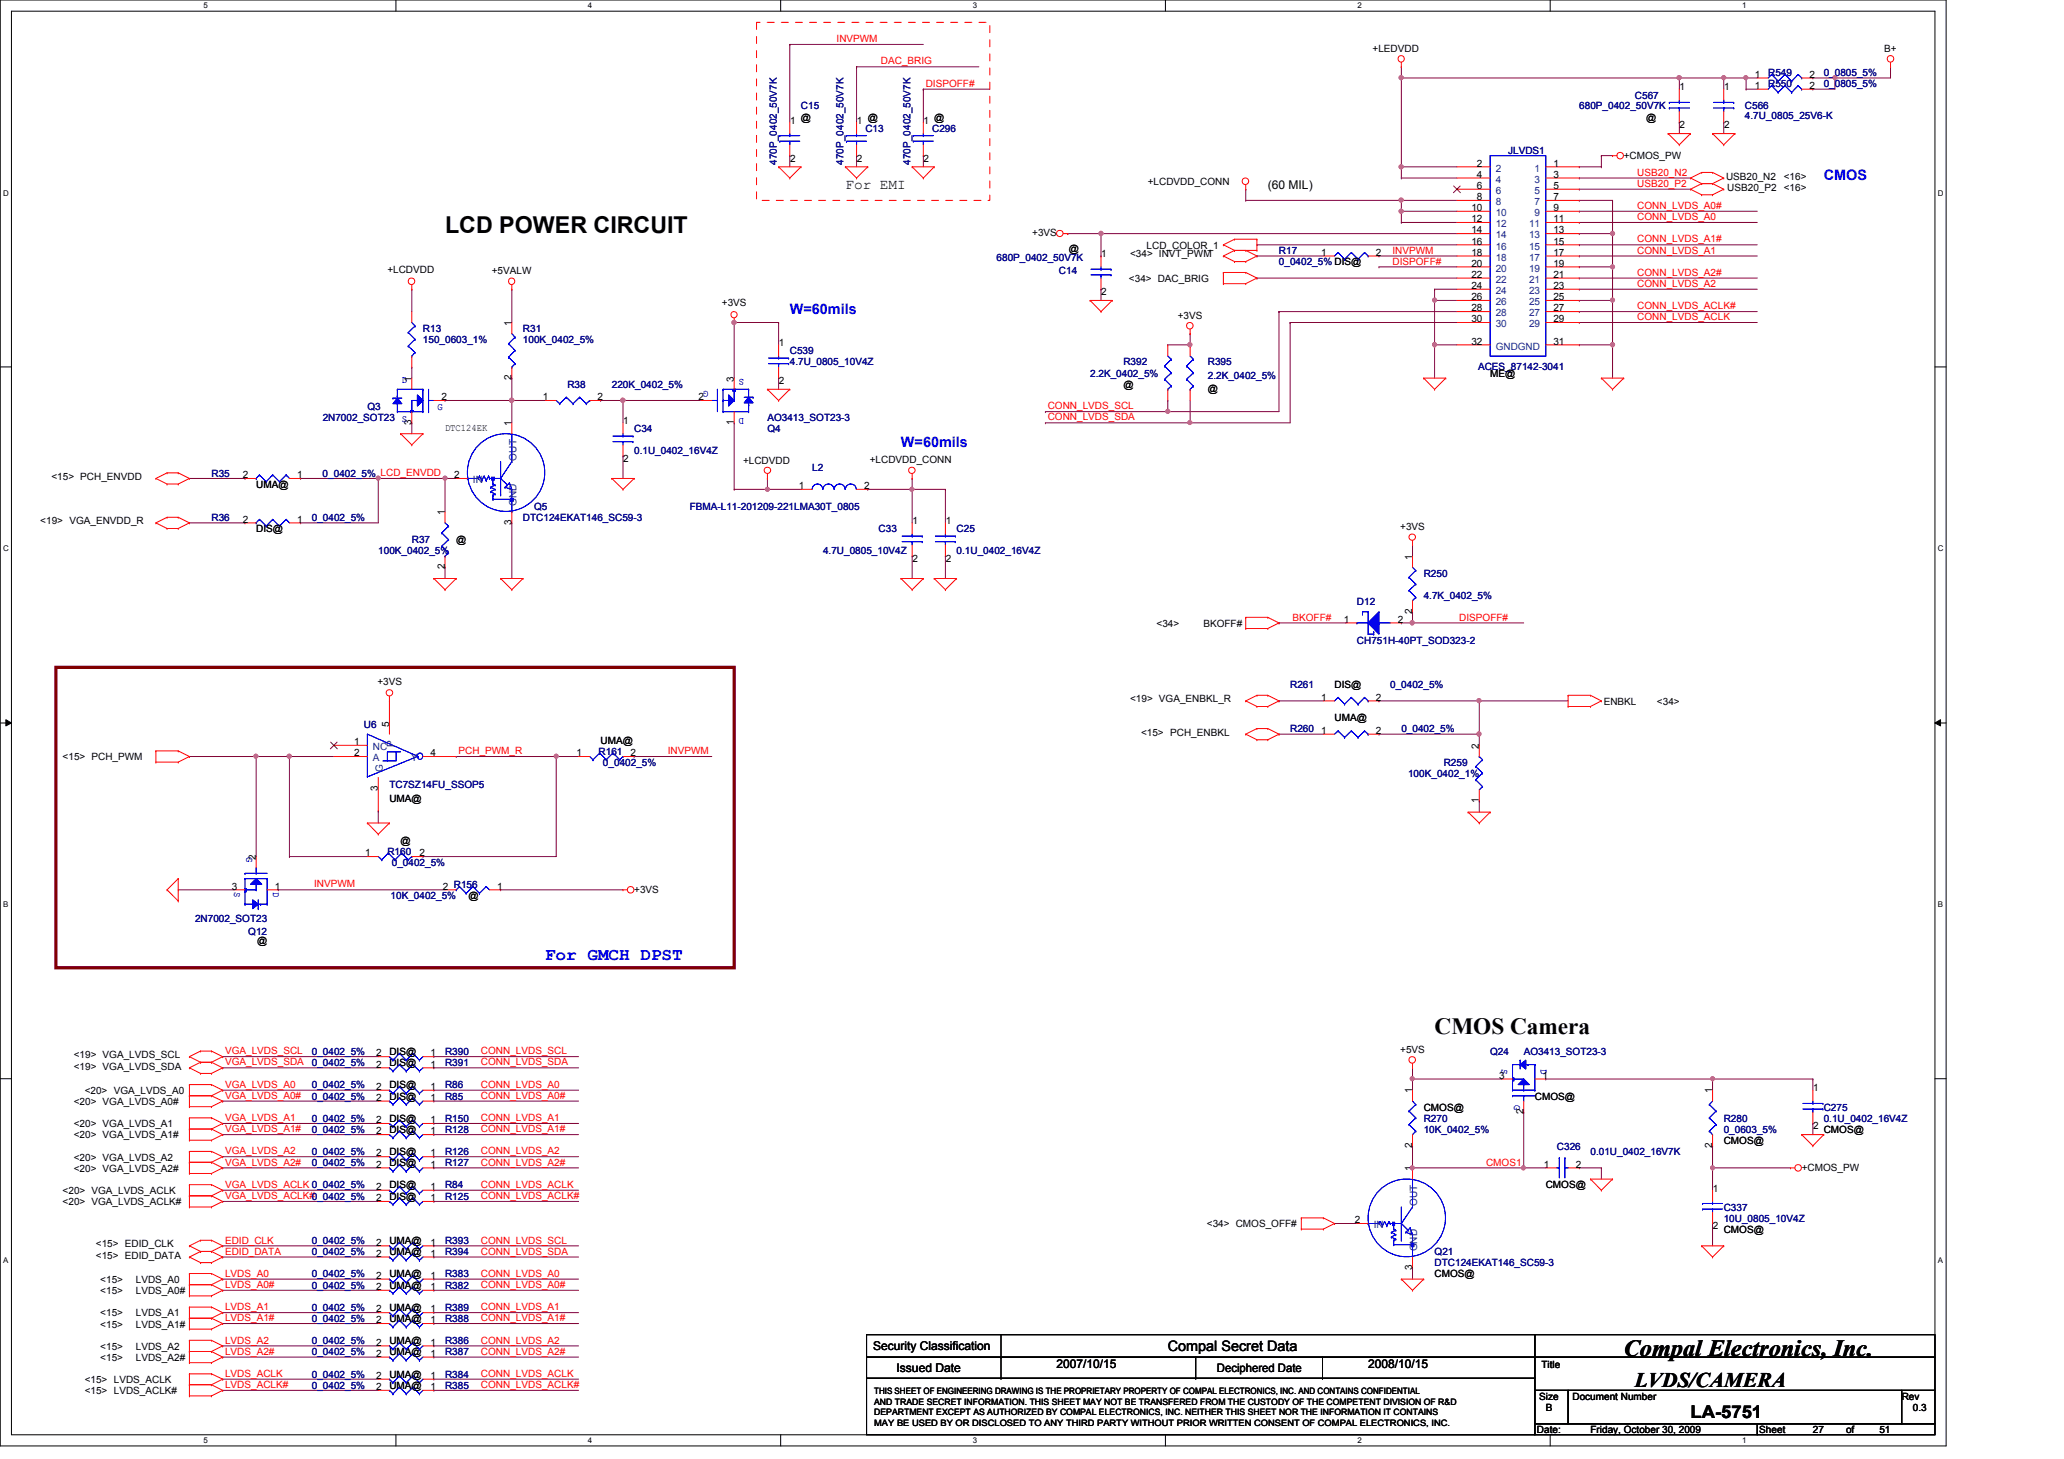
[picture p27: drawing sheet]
<svg xmlns="http://www.w3.org/2000/svg" width="297mm" height="210mm" viewBox="0 0 297 210" stroke-linecap="round" stroke-linejoin="round" font-family="sans-serif">
<defs><g id="words">
<g font-size="3.3">
<text x="64" y="33.5">LCD POWER CIRCUIT</text>
<text x="206.5" y="148.7">CMOS Camera</text>
<text x="233.7" y="195.1">Compal Electronics, Inc.</text>
</g>
<text font-size="3" x="235.3" y="199.6">LVDS/CAMERA</text>
<text font-size="2.5" fill="#00f" x="78.4" y="138.1">For GMCH DPST</text>
<text font-size="2.5" x="243.3" y="204">LA-5751</text>
<g font-size="2.1">
<text x="121.7" y="27.2">For EMI</text>
<text x="168.1" y="194.4">Compal Secret Data</text>
</g>
<g font-size="2.1" fill="#00f">
<text x="262.5" y="25.9">CMOS</text>
<text x="113.7" y="45.1">W=60mils</text>
<text x="129.7" y="64.3">W=60mils</text>
</g>
<g font-size="1.7">
<text x="182.5" y="27.2">(60 MIL)</text>
<text x="125.7" y="194.3">Security Classification</text>
<text x="129" y="197.3">Issued Date</text>
<text x="152.1" y="196.8">2007/10/15</text>
<text x="175.1" y="197.4">Deciphered Date</text>
<text x="196.9" y="196.8">2008/10/15</text>
</g>
<g font-size="1.4" fill="#f00">
<text x="120.4" y="6.1">INVPWM</text>
<text x="126.8" y="9.3">DAC_BRIG</text>
<text x="133.2" y="12.5">DISPOFF#</text>
<text x="235.6" y="25.3">USB20_N2</text>
<text x="235.6" y="26.9">USB20_P2</text>
<text x="235.6" y="34.9">CONN_LVDS_A1#</text>
<text x="235.6" y="31.7">CONN_LVDS_A0</text>
<text x="235.6" y="30.1">CONN_LVDS_A0#</text>
<text x="200.4" y="38.1">DISPOFF#</text>
<text x="200.4" y="36.5">INVPWM</text>
<text x="235.6" y="36.5">CONN_LVDS_A1</text>
<text x="235.6" y="39.7">CONN_LVDS_A2#</text>
<text x="235.6" y="41.3">CONN_LVDS_A2</text>
<text x="235.6" y="44.5">CONN_LVDS_ACLK#</text>
<text x="235.6" y="46.1">CONN_LVDS_ACLK</text>
<text x="150.8" y="58.9">CONN_LVDS_SCL</text>
<text x="150.8" y="60.5">CONN_LVDS_SDA</text>
<text x="186" y="89.3">BKOFF#</text>
<text x="210" y="89.3">DISPOFF#</text>
<text x="66" y="108.5">PCH_PWM_R</text>
<text x="96.1" y="108.5">INVPWM</text>
<text x="45.2" y="127.7">INVPWM</text>
<text x="32.4" y="153.3">VGA_LVDS_SDA</text>
<text x="32.4" y="151.7">VGA_LVDS_SCL</text>
<text x="69.2" y="153.3">CONN_LVDS_SDA</text>
<text x="69.2" y="151.7">CONN_LVDS_SCL</text>
<text x="32.4" y="161.3">VGA_LVDS_A1</text>
<text x="32.4" y="156.5">VGA_LVDS_A0</text>
<text x="32.4" y="158.1">VGA_LVDS_A0#</text>
<text x="69.2" y="161.3">CONN_LVDS_A1</text>
<text x="69.2" y="156.5">CONN_LVDS_A0</text>
<text x="69.2" y="158.1">CONN_LVDS_A0#</text>
<text x="32.4" y="162.9">VGA_LVDS_A1#</text>
<text x="32.4" y="167.7">VGA_LVDS_A2#</text>
<text x="32.4" y="166.1">VGA_LVDS_A2</text>
<text x="69.2" y="162.9">CONN_LVDS_A1#</text>
<text x="69.2" y="167.7">CONN_LVDS_A2#</text>
<text x="69.2" y="166.1">CONN_LVDS_A2</text>
<text x="213.9" y="167.7">CMOS1</text>
<text x="32.4" y="172.5">VGA_LVDS_ACLK#0_0402_5%</text>
<text x="32.4" y="170.9">VGA_LVDS_ACLK 0_0402_5%</text>
<text x="69.2" y="172.5">CONN_LVDS_ACLK#</text>
<text x="69.2" y="170.9">CONN_LVDS_ACLK</text>
<text x="32.4" y="178.9">EDID_CLK</text>
<text x="69.2" y="178.9">CONN_LVDS_SCL</text>
<text x="32.4" y="180.5">EDID_DATA</text>
<text x="32.4" y="183.7">LVDS_A0</text>
<text x="32.4" y="185.3">LVDS_A0#</text>
<text x="69.2" y="180.5">CONN_LVDS_SDA</text>
<text x="69.2" y="183.7">CONN_LVDS_A0</text>
<text x="69.2" y="185.3">CONN_LVDS_A0#</text>
<text x="32.4" y="190.1">LVDS_A1#</text>
<text x="32.4" y="188.5">LVDS_A1</text>
<text x="69.2" y="188.5">CONN_LVDS_A1</text>
<text x="69.2" y="190.1">CONN_LVDS_A1#</text>
<text x="32.4" y="194.9">LVDS_A2#</text>
<text x="32.4" y="193.3">LVDS_A2</text>
<text x="69.2" y="194.9">CONN_LVDS_A2#</text>
<text x="69.2" y="193.3">CONN_LVDS_A2</text>
<text x="32.4" y="198.1">LVDS_ACLK</text>
<text x="32.4" y="199.7">LVDS_ACLK#</text>
<text x="69.2" y="199.7">CONN_LVDS_ACLK#</text>
<text x="69.2" y="198.1">CONN_LVDS_ACLK</text>
</g>
<g font-size="1.4">
<text x="197.5" y="7.5">+LEDVDD</text>
<text x="252.6" y="11.2">1</text>
<text x="260.4" y="11.2">2</text>
<text x="271.1" y="7.5">B+</text>
<text x="113.7" y="17.8">1</text>
<text x="115.3" y="17.4">@</text>
<text x="123.3" y="17.8">1</text>
<text x="124.9" y="17.4">@</text>
<text x="132.9" y="17.8">1</text>
<text x="134.4" y="17.4">@</text>
<text x="236.9" y="17.4">@</text>
<text x="241.7" y="13">1</text>
<text x="248.1" y="13">1</text>
<text x="252.6" y="12.8">1</text>
<text x="260.4" y="12.8">2</text>
<text x="113.7" y="23.3">2</text>
<text x="123.3" y="23.3">2</text>
<text x="132.9" y="23.3">2</text>
<text x="212.6" y="24">2</text>
<text x="223.6" y="24">1</text>
<text x="233.7" y="22.8">+CMOS_PW</text>
<text x="241.7" y="18.5">2</text>
<text x="248.1" y="18.5">2</text>
<text x="165.2" y="26.6">+LCDVDD_CONN</text>
<text x="212.6" y="25.6">4</text>
<text x="212.6" y="27.2">6</text>
<text x="212.6" y="28.8">8</text>
<text x="223.6" y="25.6">3</text>
<text x="223.6" y="27.2">5</text>
<text x="223.6" y="28.8">7</text>
<text x="248.4" y="25.9">USB20_N2</text>
<text x="248.6" y="27.4">USB20_P2</text>
<text x="256.7" y="25.9">&lt;16&gt;</text>
<text x="256.7" y="27.4">&lt;16&gt;</text>
<text x="148.5" y="34">+3VS</text>
<text x="165" y="35.8">LCD_COLOR_1</text>
<text x="211.7" y="30.4">10</text>
<text x="211.7" y="32">12</text>
<text x="211.7" y="33.6">14</text>
<text x="211.7" y="35.2">16</text>
<text x="223.6" y="30.4">9</text>
<text x="223.6" y="32">11</text>
<text x="223.6" y="33.6">13</text>
<text x="223.6" y="35.2">15</text>
<text x="55.7" y="39.3">+LCDVDD</text>
<text x="70.8" y="39.5">+5VALW</text>
<text x="153.8" y="36.2">@</text>
<text x="158.5" y="37">1</text>
<text x="162.5" y="40.6">&lt;34&gt; DAC_BRIG</text>
<text x="162.6" y="37">&lt;34&gt; INVT_PWM</text>
<text x="190.2" y="36.8">1</text>
<text x="198" y="36.8">2</text>
<text x="211.7" y="36.8">18</text>
<text x="211.7" y="38.4">20</text>
<text x="211.7" y="40">22</text>
<text x="211.7" y="41.6">24</text>
<text x="223.6" y="36.8">17</text>
<text x="223.6" y="38.4">19</text>
<text x="223.6" y="40">21</text>
<text x="223.6" y="41.6">23</text>
<text x="73.6" y="46.9" transform="rotate(-90 73.6 46.9)">1</text>
<text x="103.9" y="44.1">+3VS</text>
<text x="158.5" y="42.5">2</text>
<text x="169.5" y="45.8">+3VS</text>
<text x="211.7" y="43.2">26</text>
<text x="211.7" y="44.8">28</text>
<text x="211.7" y="46.4">30</text>
<text x="223.6" y="43.2">25</text>
<text x="223.6" y="44.8">27</text>
<text x="223.6" y="46.4">29</text>
<text x="112.1" y="49.8">1</text>
<text x="211.7" y="49.6">32</text>
<text x="223.6" y="49.6">31</text>
<text x="59.2" y="54.9" transform="rotate(-90 59.2 54.9)">1</text>
<text x="63.5" y="57.6">2</text>
<text x="73.6" y="54.7" transform="rotate(-90 73.6 54.7)">2</text>
<text x="78.1" y="57.6">1</text>
<text x="86" y="57.6">2</text>
<text x="100.5" y="57.6">2</text>
<text x="105.6" y="54.9" transform="rotate(-90 105.6 54.9)">3</text>
<text x="112.1" y="55.3">2</text>
<text x="161.7" y="55.8">@</text>
<text x="173.8" y="56.4">@</text>
<text x="214.5" y="54.2">ME@</text>
<text x="59.2" y="61.1" transform="rotate(-90 59.2 61.1)">3</text>
<text x="64" y="62">DTC124EK</text>
<text x="73.6" y="61.3" transform="rotate(-90 73.6 61.3)">1</text>
<text x="89.7" y="61">1</text>
<text x="105.6" y="61.1" transform="rotate(-90 105.6 61.1)">1</text>
<text x="7.4" y="69">&lt;15&gt; PCH_ENVDD</text>
<text x="35" y="68.8">2</text>
<text x="36.9" y="70.2">UMA@</text>
<text x="42.8" y="68.8">1</text>
<text x="65.4" y="68.8">2</text>
<text x="89.7" y="66.5">2</text>
<text x="106.9" y="66.8">+LCDVDD</text>
<text x="115" y="70.4">1</text>
<text x="124.4" y="70.4">2</text>
<text x="125.2" y="66.6">+LCDVDD_CONN</text>
<text x="5.8" y="75.4">&lt;19&gt; VGA_ENVDD_R</text>
<text x="35" y="75.2">2</text>
<text x="36.9" y="76.6">DIS@</text>
<text x="42.8" y="75.2">1</text>
<text x="64" y="74.1" transform="rotate(-90 64 74.1)">1</text>
<text x="73.6" y="75.5" transform="rotate(-90 73.6 75.5)">3</text>
<text x="131.3" y="75.4">1</text>
<text x="136.1" y="75.4">1</text>
<text x="201.5" y="76.2">+3VS</text>
<text x="64" y="81.9" transform="rotate(-90 64 81.9)">2</text>
<text x="65.7" y="78.2">@</text>
<text x="131.3" y="80.9">2</text>
<text x="136.1" y="80.9">2</text>
<text x="203.2" y="80.5" transform="rotate(-90 203.2 80.5)">1</text>
<text x="193.4" y="89.6">1</text>
<text x="201.2" y="89.6">2</text>
<text x="203.2" y="88.3" transform="rotate(-90 203.2 88.3)">2</text>
<text x="166.5" y="90.2">&lt;34&gt;</text>
<text x="173.2" y="90.2">BKOFF#</text>
<text x="54.3" y="98.5">+3VS</text>
<text x="162.6" y="101">&lt;19&gt; VGA_ENBKL_R</text>
<text x="190.2" y="100.8">1</text>
<text x="192.1" y="99">DIS@</text>
<text x="198" y="100.8">2</text>
<text x="230.8" y="101.4">ENBKL</text>
<text x="238.5" y="101.4">&lt;34&gt;</text>
<text x="51" y="107.2">1</text>
<text x="56" y="104.5" transform="rotate(-90 56 104.5)">5</text>
<text x="86.4" y="107">UMA@</text>
<text x="164.2" y="105.9">&lt;15&gt; PCH_ENBKL</text>
<text x="190.2" y="105.6">1</text>
<text x="192.1" y="103.8">UMA@</text>
<text x="198" y="105.6">2</text>
<text x="212.8" y="107.7" transform="rotate(-90 212.8 107.7)">2</text>
<text x="9" y="109.4">&lt;15&gt; PCH_PWM</text>
<text x="51" y="108.8">2</text>
<text x="54.4" y="113.7" transform="rotate(-90 54.4 113.7)">3</text>
<text x="62" y="108.8">4</text>
<text x="83" y="108.8">1</text>
<text x="90.8" y="108.8">2</text>
<text x="56" y="115.3">UMA@</text>
<text x="212.8" y="115.5" transform="rotate(-90 212.8 115.5)">1</text>
<text x="36.8" y="123.7" transform="rotate(-90 36.8 123.7)">2</text>
<text x="52.5" y="123.2">1</text>
<text x="57.7" y="121.4">@</text>
<text x="60.4" y="123.2">2</text>
<text x="33.4" y="128">3</text>
<text x="39.5" y="128">1</text>
<text x="63.8" y="128">2 R156</text>
<text x="67.4" y="129.4">@</text>
<text x="71.5" y="128">1</text>
<text x="91.3" y="128.4">+3VS</text>
<text x="37" y="135.8">@</text>
<text x="10.6" y="152.3">&lt;19&gt; VGA_LVDS_SCL</text>
<text x="10.6" y="153.9">&lt;19&gt; VGA_LVDS_SDA</text>
<text x="54.1" y="153.6">2</text>
<text x="54.1" y="152">2</text>
<text x="56" y="153.4">DIS@</text>
<text x="56" y="151.8">DIS@</text>
<text x="62" y="153.6">1</text>
<text x="62" y="152">1</text>
<text x="201.5" y="151.5">+5VS</text>
<text x="215.8" y="155.2">3</text>
<text x="222" y="155.2">1</text>
<text x="10.6" y="159">&lt;20&gt; VGA_LVDS_A0#</text>
<text x="12.2" y="157.4">&lt;20&gt; VGA_LVDS_A0</text>
<text x="54.1" y="158.4">2</text>
<text x="54.1" y="161.6">2</text>
<text x="54.1" y="156.8">2</text>
<text x="56" y="158.2">DIS@</text>
<text x="56" y="161.4">DIS@</text>
<text x="56" y="156.6">DIS@</text>
<text x="62" y="158.4">1</text>
<text x="62" y="161.6">1</text>
<text x="62" y="156.8">1</text>
<text x="203.2" y="157.3" transform="rotate(-90 203.2 157.3)">1</text>
<text x="204.9" y="159.8">CMOS@</text>
<text x="219.2" y="160.3" transform="rotate(-90 219.2 160.3)">2</text>
<text x="220.9" y="158.2">CMOS@</text>
<text x="246.4" y="157.3" transform="rotate(-90 246.4 157.3)">1</text>
<text x="260.9" y="157">1</text>
<text x="10.6" y="162.2">&lt;20&gt; VGA_LVDS_A1</text>
<text x="10.6" y="163.8">&lt;20&gt; VGA_LVDS_A1#</text>
<text x="10.6" y="167">&lt;20&gt; VGA_LVDS_A2</text>
<text x="54.1" y="166.4">2</text>
<text x="54.1" y="168">2</text>
<text x="54.1" y="163.2">2</text>
<text x="56" y="166.2">DIS@</text>
<text x="56" y="167.8">DIS@</text>
<text x="56" y="163">DIS@</text>
<text x="62" y="166.4">1</text>
<text x="62" y="168">1</text>
<text x="62" y="163.2">1</text>
<text x="203.2" y="165.1" transform="rotate(-90 203.2 165.1)">2</text>
<text x="222.2" y="168">1</text>
<text x="226.8" y="168">2</text>
<text x="246.4" y="165.1" transform="rotate(-90 246.4 165.1)">2</text>
<text x="248.1" y="164.6">CMOS@</text>
<text x="260.9" y="162.5">2</text>
<text x="262.5" y="163">CMOS@</text>
<text x="9" y="171.8">&lt;20&gt; VGA_LVDS_ACLK</text>
<text x="9" y="173.4">&lt;20&gt; VGA_LVDS_ACLK#</text>
<text x="10.6" y="168.6">&lt;20&gt; VGA_LVDS_A2#</text>
<text x="54.1" y="171.2">2</text>
<text x="54.1" y="172.8">2</text>
<text x="56" y="171">DIS@</text>
<text x="56" y="172.6">DIS@</text>
<text x="62" y="171.2">1</text>
<text x="62" y="172.8">1</text>
<text x="203.2" y="168.5" transform="rotate(-90 203.2 168.5)">1</text>
<text x="222.5" y="171">CMOS@</text>
<text x="246.5" y="171.4">1</text>
<text x="259.3" y="168.4">+CMOS_PW</text>
<text x="13.8" y="179.5">&lt;15&gt; EDID_CLK</text>
<text x="54.1" y="179.2">2</text>
<text x="56" y="179">UMA@</text>
<text x="62" y="179.2">1</text>
<text x="173.7" y="176.6">&lt;34&gt; CMOS_OFF#</text>
<text x="195" y="176">2</text>
<text x="246.5" y="176.9">2</text>
<text x="248.1" y="177.4">CMOS@</text>
<text x="13.8" y="181.1">&lt;15&gt; EDID_DATA</text>
<text x="14.4" y="184.6">&lt;15&gt;</text>
<text x="19.6" y="184.6">LVDS_A0</text>
<text x="54.1" y="184">2</text>
<text x="54.1" y="185.6">2</text>
<text x="54.1" y="180.8">2</text>
<text x="56" y="183.8">UMA@</text>
<text x="56" y="185.4">UMA@</text>
<text x="56" y="180.6">UMA@</text>
<text x="62" y="184">1</text>
<text x="62" y="185.6">1</text>
<text x="62" y="180.8">1</text>
<text x="203.2" y="182.8" transform="rotate(-90 203.2 182.8)">3</text>
<text x="206.5" y="183.8">CMOS@</text>
<text x="14.4" y="189.4">&lt;15&gt;</text>
<text x="14.4" y="191">&lt;15&gt;</text>
<text x="14.4" y="186.2">&lt;15&gt;</text>
<text x="19.6" y="189.4">LVDS_A1</text>
<text x="19.6" y="191">LVDS_A1#</text>
<text x="19.6" y="186.2">LVDS_A0#</text>
<text x="54.1" y="188.8">2</text>
<text x="54.1" y="190.4">2</text>
<text x="56" y="188.6">UMA@</text>
<text x="56" y="190.2">UMA@</text>
<text x="62" y="188.8">1</text>
<text x="62" y="190.4">1</text>
<text x="14.4" y="194.2">&lt;15&gt;</text>
<text x="14.4" y="195.8">&lt;15&gt;</text>
<text x="19.6" y="194.2">LVDS_A2</text>
<text x="19.6" y="195.8">LVDS_A2#</text>
<text x="54.1" y="195.2">2</text>
<text x="54.1" y="193.6">2</text>
<text x="56" y="195">UMA@</text>
<text x="56" y="193.4">UMA@</text>
<text x="62" y="195.2">1</text>
<text x="62" y="193.6">1</text>
<text x="221.8" y="196.8">Title</text>
<text x="12.2" y="200.6">&lt;15&gt; LVDS_ACLK#</text>
<text x="12.2" y="199">&lt;15&gt; LVDS_ACLK</text>
<text x="54.1" y="198.4">2</text>
<text x="54.1" y="200">2</text>
<text x="56" y="198.2">UMA@</text>
<text x="56" y="199.8">UMA@</text>
<text x="62" y="198.4">1</text>
<text x="62" y="200">1</text>
<text x="221.5" y="201.4">Size</text>
<text x="222.5" y="203">B</text>
<text x="226.3" y="201.4">Document Number</text>
<text x="273.7" y="201.4">Rev</text>
<text x="275.3" y="203">0.3</text>
<text x="221.2" y="206.2">Date:</text>
<text x="228.9" y="206.2">Friday, October 30, 2009</text>
<text x="253.2" y="206.2">Sheet</text>
<text x="260.9" y="206.2">27</text>
<text x="265.7" y="206.2">of</text>
<text x="270.5" y="206.2">51</text>
</g>
<g font-size="1.4" fill="#000080">
<text x="254.5" y="11">R549</text>
<text x="262.5" y="11">0_0805_5%</text>
<text x="115.3" y="15.7">C15</text>
<text x="227.3" y="15.7">680P_0402_50V7K</text>
<text x="235.3" y="14.2">C567</text>
<text x="251.1" y="15.7">C566</text>
<text x="251.1" y="17.2">4.7U_0805_25V6-K</text>
<text x="254.5" y="12.6">R550</text>
<text x="262.5" y="12.6">0_0805_5%</text>
<text x="111.8" y="23.7" transform="rotate(-90 111.8 23.7)">470P_0402_50V7K</text>
<text x="121.4" y="23.7" transform="rotate(-90 121.4 23.7)">470P_0402_50V7K</text>
<text x="124.5" y="19">C13</text>
<text x="131" y="23.7" transform="rotate(-90 131 23.7)">470P_0402_50V7K</text>
<text x="134.2" y="19">C296</text>
<text x="217" y="22.2">JLVDS1</text>
<text x="143.4" y="37.5">680P_0402_50V7K</text>
<text x="152.4" y="39.5">C14</text>
<text x="184.1" y="36.6">R17</text>
<text x="184.1" y="38.2">0_0402_5% DIS@</text>
<text x="60.9" y="47.8">R13</text>
<text x="75.3" y="47.8">R31</text>
<text x="60.9" y="49.4">150_0603_1%</text>
<text x="75.3" y="49.4">100K_0402_5%</text>
<text x="113.7" y="51">C539</text>
<text x="113.7" y="52.6">4.7U_0805_10V4Z</text>
<text x="161.7" y="52.6">R392</text>
<text x="173.8" y="52.6">R395</text>
<text x="212.7" y="53.2">ACES_87142-3041</text>
<text x="52.9" y="59">Q3</text>
<text x="81.7" y="55.8">R38</text>
<text x="88" y="55.8">220K_0402_5%</text>
<text x="156.9" y="54.2">2.2K_0402_5%</text>
<text x="173.8" y="54.5">2.2K_0402_5%</text>
<text x="46.4" y="60.6">2N7002_SOT23 S</text>
<text x="91.3" y="62.2">C34</text>
<text x="91.3" y="65.4">0.1U_0402_16V4Z</text>
<text x="110.4" y="62.2">Q4</text>
<text x="110.4" y="60.6">AO3413_SOT23-3</text>
<text x="30.4" y="68.6">R35</text>
<text x="46.4" y="68.6">0_0402_5% LCD_ENVDD</text>
<text x="116.9" y="67.8">L2</text>
<text x="30.4" y="75">R36</text>
<text x="44.9" y="75">0_0402_5%</text>
<text x="75.3" y="75">DTC124EKAT146_SC59-3</text>
<text x="76.9" y="73.4">Q5</text>
<text x="99.3" y="73.4">FBMA-L11-201209-221LMA30T_0805</text>
<text x="126.4" y="76.6">C33</text>
<text x="137.7" y="76.6">C25</text>
<text x="54.4" y="79.8">100K_0402_5%</text>
<text x="59.3" y="78.2">R37</text>
<text x="118.4" y="79.8">4.7U_0805_10V4Z</text>
<text x="137.7" y="79.8">0.1U_0402_16V4Z</text>
<text x="204.9" y="83">R250</text>
<text x="195.3" y="87">D12</text>
<text x="204.9" y="86.2">4.7K_0402_5%</text>
<text x="195.3" y="92.6">CH751H-40PT_SOD323-2</text>
<text x="185.7" y="99">R261</text>
<text x="200.1" y="99">0_0402_5%</text>
<text x="52.4" y="104.7">U6</text>
<text x="185.7" y="105.4">R260</text>
<text x="201.7" y="105.4">0_0402_5%</text>
<text x="56" y="113.4">TC7SZ14FU_SSOP5</text>
<text x="86.1" y="108.6">R161</text>
<text x="86.8" y="110.2">0_0402_5%</text>
<text x="202.6" y="111.8">100K_0402_1%</text>
<text x="207.8" y="110.2">R259</text>
<text x="55.7" y="123">R160</text>
<text x="56.4" y="124.6">0_0402_5%</text>
<text x="56.2" y="129.4">10K_0402_5%</text>
<text x="28.1" y="132.6">2N7002_SOT23</text>
<text x="35.7" y="134.5">Q12</text>
<text x="44.9" y="153.4">0_0402_5%</text>
<text x="44.9" y="151.8">0_0402_5%</text>
<text x="64" y="153.4">R391</text>
<text x="64" y="151.8">R390</text>
<text x="214.5" y="151.8">Q24</text>
<text x="219.3" y="151.8">AO3413_SOT23-3</text>
<text x="44.9" y="158.2">0_0402_5%</text>
<text x="44.9" y="161.4">0_0402_5%</text>
<text x="44.9" y="156.6">0_0402_5%</text>
<text x="64" y="158.2">R85</text>
<text x="64" y="161.4">R150</text>
<text x="64" y="156.6">R86</text>
<text x="204.9" y="161.4">R270</text>
<text x="248.1" y="161.4">R280</text>
<text x="262.5" y="159.8">C275</text>
<text x="262.5" y="161.4">0.1U_0402_16V4Z</text>
<text x="44.9" y="166.2">0_0402_5%</text>
<text x="44.9" y="167.8">0_0402_5%</text>
<text x="44.9" y="163">0_0402_5%</text>
<text x="64" y="166.2">R126</text>
<text x="64" y="167.8">R127</text>
<text x="64" y="163">R128</text>
<text x="204.9" y="163">10K_0402_5%</text>
<text x="224.1" y="165.4">C326</text>
<text x="228.9" y="166.2">0.01U_0402_16V7K</text>
<text x="248.1" y="163">0_0603_5%</text>
<text x="64" y="171">R84</text>
<text x="64" y="172.6">R125</text>
<text x="44.9" y="179">0_0402_5%</text>
<text x="64" y="179">R393</text>
<text x="248.1" y="174.2">C337</text>
<text x="248.1" y="175.8">10U_0805_10V4Z</text>
<text x="44.9" y="183.8">0_0402_5%</text>
<text x="44.9" y="185.4">0_0402_5%</text>
<text x="44.9" y="180.6">0_0402_5%</text>
<text x="64" y="183.8">R383</text>
<text x="64" y="185.4">R382</text>
<text x="64" y="180.6">R394</text>
<text x="206.5" y="180.6">Q21</text>
<text x="206.5" y="182.2">DTC124EKAT146_SC59-3</text>
<text x="44.9" y="188.6">0_0402_5%</text>
<text x="44.9" y="190.2">0_0402_5%</text>
<text x="64" y="188.6">R389</text>
<text x="64" y="190.2">R388</text>
<text x="44.9" y="195">0_0402_5%</text>
<text x="44.9" y="193.4">0_0402_5%</text>
<text x="64" y="195">R387</text>
<text x="64" y="193.4">R386</text>
<text x="44.9" y="198.2">0_0402_5%</text>
<text x="44.9" y="199.8">0_0402_5%</text>
<text x="64" y="198.2">R384</text>
<text x="64" y="199.8">R385</text>
</g>
<g font-size="1.4" fill="#004080">
<text x="215.3" y="24.7">2</text>
<text x="215.3" y="26.3">4</text>
<text x="215.3" y="27.9">6</text>
<text x="215.3" y="29.5">8</text>
<text x="220.8" y="24.7">1</text>
<text x="220.8" y="26.3">3</text>
<text x="220.8" y="27.9">5</text>
<text x="220.8" y="29.5">7</text>
<text x="215.3" y="31.1">10</text>
<text x="215.3" y="32.7">12</text>
<text x="215.3" y="34.3">14</text>
<text x="215.3" y="35.9">16</text>
<text x="220" y="32.7">11</text>
<text x="220" y="34.3">13</text>
<text x="220" y="35.9">15</text>
<text x="220.8" y="31.1">9</text>
<text x="215.3" y="37.5">18</text>
<text x="215.3" y="39.1">20</text>
<text x="215.3" y="40.7">22</text>
<text x="220" y="37.5">17</text>
<text x="220" y="39.1">19</text>
<text x="220" y="40.7">21</text>
<text x="215.3" y="42.3">24</text>
<text x="215.3" y="43.9">26</text>
<text x="215.3" y="45.5">28</text>
<text x="215.3" y="47.1">30</text>
<text x="220" y="42.3">23</text>
<text x="220" y="43.9">25</text>
<text x="220" y="45.5">27</text>
<text x="220" y="47.1">29</text>
<text x="215.3" y="50.3">GNDGND</text>
<text x="68.1" y="69.5">IN</text>
<text x="74.3" y="66.3" transform="rotate(-90 74.3 66.3)">OUT</text>
<text x="74.3" y="72.8" transform="rotate(-90 74.3 72.8)">GND</text>
<text x="53.7" y="107.9">NC</text>
<text x="56.7" y="107.4" transform="rotate(-90 56.7 107.4)">P</text>
<text x="53.7" y="109.5">A</text>
<text x="55.1" y="111" transform="rotate(-90 55.1 111)">G</text>
<text x="59.2" y="109.5">Y</text>
<text x="204" y="173.5" transform="rotate(-90 204 173.5)">OUT</text>
<text x="197.7" y="176.7">IN</text>
<text x="204" y="180" transform="rotate(-90 204 180)">GND</text>
</g>
<g font-size="1.4" fill="#00f">
<text x="57.8" y="55.1">D</text>
<text x="62.9" y="59">G</text>
<text x="102" y="56.3" transform="rotate(180 102 56.3)">G</text>
<text x="107.1" y="54.5" transform="rotate(180 107.1 54.5)">S</text>
<text x="107.1" y="60.1" transform="rotate(180 107.1 60.1)">D</text>
<text x="35.5" y="123.2" transform="rotate(90 35.5 123.2)">G</text>
<text x="33.7" y="128.4" transform="rotate(90 33.7 128.4)">S</text>
<text x="39.3" y="128.4" transform="rotate(90 39.3 128.4)">D</text>
<text x="216.1" y="153.8" transform="rotate(90 216.1 153.8)">S</text>
<text x="221.7" y="153.8" transform="rotate(90 221.7 153.8)">D</text>
<text x="217.9" y="158.9" transform="rotate(90 217.9 158.9)">G</text>
</g>
<g font-size="1.3">
<text x="125.8" y="200.6">THIS SHEET OF ENGINEERING DRAWING IS THE PROPRIETARY PROPERTY OF COMPAL ELECTRONICS, INC. AND CONTAINS CONFIDENTIAL</text>
<text x="125.8" y="202.1">AND TRADE SECRET INFORMATION. THIS SHEET MAY NOT BE TRANSFERED FROM THE CUSTODY OF THE COMPETENT DIVISION OF R&amp;D</text>
<text x="125.8" y="203.6">DEPARTMENT EXCEPT AS AUTHORIZED BY COMPAL ELECTRONICS, INC. NEITHER THIS SHEET NOR THE INFORMATION IT CONTAINS</text>
<text x="125.8" y="205.1">MAY BE USED BY OR DISCLOSED TO ANY THIRD PARTY WITHOUT PRIOR WRITTEN CONSENT OF COMPAL ELECTRONICS, INC.</text>
</g>
<g font-size="1.1">
<text x="29.3" y="1.1">5</text>
<text x="84.6" y="1.1">4</text>
<text x="140" y="1.1">3</text>
<text x="195.4" y="1.1">2</text>
<text x="250.7" y="1.1">1</text>
<text x=".5" y="28.2">D</text>
<text x="278.9" y="28.2">D</text>
<text x=".5" y="79.3">C</text>
<text x="278.9" y="79.3">C</text>
<text x=".5" y="130.6">B</text>
<text x="278.9" y="130.6">B</text>
<text x=".5" y="181.7">A</text>
<text x="278.9" y="181.7">A</text>
<text x="29.3" y="207.6">5</text>
<text x="84.6" y="207.6">4</text>
<text x="140" y="207.6">3</text>
<text x="195.4" y="207.6">2</text>
<text x="250.7" y="207.6">1</text>
</g>
</g></defs>
<path d="M0 0h280.1v208h-280.1zM1.6 1.6h276.9v204.8h-276.9z" fill="none" stroke="#000" stroke-width=".14"/>
<g fill="#fff">
<path d="M29.3 .2h.6v1.2h-.6z"/>
<path d="M29.3 206.6h.6v1.2h-.6z"/>
</g>
<path d="M57 0v1.6M57 206.4v1.6" fill="none" stroke="#000" stroke-width=".14"/>
<g fill="#fff">
<path d="M84.6 .2h.6v1.2h-.6z"/>
<path d="M84.6 206.6h.6v1.2h-.6z"/>
</g>
<path d="M112.3 0v1.6M112.3 206.4v1.6" fill="none" stroke="#000" stroke-width=".14"/>
<g fill="#fff">
<path d="M140 .2h.6v1.2h-.6z"/>
<path d="M140 206.6h.6v1.2h-.6z"/>
</g>
<path d="M167.7 0v1.6M167.7 206.4v1.6" fill="none" stroke="#000" stroke-width=".14"/>
<g fill="#fff">
<path d="M195.4 .2h.6v1.2h-.6z"/>
<path d="M195.4 206.6h.6v1.2h-.6z"/>
</g>
<path d="M223.1 0v1.6M223.1 206.4v1.6" fill="none" stroke="#000" stroke-width=".14"/>
<g fill="#fff">
<path d="M250.7 .2h.6v1.2h-.6z"/>
<path d="M250.7 206.6h.6v1.2h-.6z"/>
<path d="M.5 27.2h.7v1.2h-.7z"/>
<path d="M278.9 27.2h.8v1.2h-.8z"/>
<path d="M.5 78.4h.7v1.1h-.7z"/>
<path d="M278.9 78.4h.8v1.1h-.8z"/>
</g>
<path d="M0 52.8h1.6M278.5 52.8h1.6" fill="none" stroke="#000" stroke-width=".14"/>
<g fill="#fff">
<path d="M.5 129.6h.7v1.2h-.7z"/>
<path d="M278.9 129.6h.7v1.2h-.7z"/>
</g>
<path d="M0 104h1.6M.8 103.5l.8 .5-.8 .4zM278.5 104l.8-.5v.9zM278.5 104h1.6" fill="none" stroke="#000" stroke-width=".14"/>
<path d="M.8 103.5l.8 .5-.8 .4zM278.5 104l.8-.5v.9z" fill="#000"/>
<g fill="#fff">
<path d="M.5 180.8h.7v1.1h-.7z"/>
<path d="M278.9 180.8h.7v1.1h-.7z"/>
</g>
<path d="M0 155.2h1.6M278.5 155.2h1.6" fill="none" stroke="#000" stroke-width=".14"/>
<g fill="none" stroke="#800040" stroke-width=".14">
<path d="M86.4 57.6h.1M86.4 57.6h3.3M89.7 57.6h.1M89.7 57.6v3.2M89.7 65.6h.1M89.7 65.6v3.2M105.7 70.4h.1M105.7 70.4h9.6M110.4 70.4h.1M203.3 78.4h.1M203.3 78.4v1.6M131.3 80h.1"/>
<path d="M131.3 80v3.2M136.1 80h.1M136.1 80v3.2M184.1 89.6h.1M184.1 89.6h9.6"/>
</g>
<circle cx="110.4" cy="70.4" r=".3" fill="#f0f"/>
<circle cx="110.4" cy="70.4" r=".3" fill="none" stroke="#f0f" stroke-width=".14"/>
<path d="M73.7 57.6h.1M73.7 57.6h4.7M110.4 68.8h.1M110.4 68.8v1.6" fill="none" stroke="#800040" stroke-width=".14"/>
<circle cx="73.6" cy="57.6" r=".32" fill="#f0f"/>
<circle cx="73.6" cy="57.6" r=".32" fill="none" stroke="#f0f" stroke-width=".14"/>
<path d="M64 68.8h.1M64 68.8v4.8" fill="none" stroke="#800040" stroke-width=".14"/>
<circle cx="64" cy="68.8" r=".3" fill="#f0f"/>
<circle cx="64" cy="68.8" r=".3" fill="none" stroke="#f0f" stroke-width=".14"/>
<path d="M73.7 41.6h.1M73.7 41.6v4.8M89.7 57.6h.1M89.7 57.6h11.2M64 68.8h.1M64 68.8h1.7M73.7 75.2h.1M73.7 75.2v8" fill="none" stroke="#800040" stroke-width=".14"/>
<circle cx="89.6" cy="57.6" r=".32" fill="#f0f"/>
<circle cx="89.6" cy="57.6" r=".32" fill="none" stroke="#f0f" stroke-width=".14"/>
<g fill="none" stroke="#800040" stroke-width=".14">
<path d="M59.3 41.6h.1M59.3 52.8h.1M59.3 41.6v3.2M59.3 52.8v1.6M64 57.6h.1M64 57.6h9.7M73.7 57.6h.1M73.7 54.4h.1M73.7 54.4v6.4M112.1 54.4h.1M112.1 54.4v1.6M59.3 60.8h.1"/>
<path d="M59.3 60.8v1.6M105.7 60.8h.1M105.7 60.8v9.6M131.3 70.4h.1M131.3 70.4h4.8M64 81.6h.1M64 81.6v1.6"/>
</g>
<circle cx="131.2" cy="70.4" r=".3" fill="#f0f"/>
<circle cx="131.2" cy="70.4" r=".3" fill="none" stroke="#f0f" stroke-width=".14"/>
<path d="M113.7 6.4h.1M113.7 6.4v11.2M123.3 9.6h.1M123.3 9.6h17.6M113.7 22.4h.1M113.7 22.4v1.6M123.3 22.4h.1M123.3 22.4v1.6M132.9 22.4h.1M132.9 22.4v1.6M54.4 68.8h.1M54.4 68.8h9.6" fill="none" stroke="#800040" stroke-width=".14"/>
<circle cx="54.4" cy="68.8" r=".3" fill="#f0f"/>
<circle cx="54.4" cy="68.8" r=".3" fill="none" stroke="#f0f" stroke-width=".14"/>
<g fill="none" stroke="#800040" stroke-width=".14">
<path d="M132.9 12.8h.1M132.9 12.8h9.5M105.7 46.4h.1M105.7 46.4v8M112.1 46.4h.1M112.1 46.4v3.2M203.3 88h.1M203.3 88v1.6M27.3 108.8h.1M27.3 108.8h9.6M41.7 108.8h.1M41.7 108.8v14.4"/>
<path d="M25.7 128h.1M25.7 128h8M40 128h.1M40 128h24M41.7 123.2h.1M41.7 123.2h11.2M72 128h.1M72 128h17.7M32 179.2h.1M32 179.2h22.4M62.4 179.2h.1M62.4 179.2h20.9"/>
<path d="M32 180.8h.1M32 195.2h.1M32 193.6h.1M32 190.4h.1M32 188.8h.1M32 184h.1M32 185.6h.1M32 180.8h22.4M32 188.8h22.4M32 190.4h22.4M32 184h22.4M32 185.6h22.4"/>
<path d="M32 195.2h22.4M32 193.6h22.4M62.4 180.8h.1M62.4 188.8h.1M62.4 190.4h.1M62.4 198.4h.1M62.4 184h.1M62.4 185.6h.1M62.4 195.2h.1M62.4 193.6h.1M62.4 180.8h20.9M62.4 188.8h20.9"/>
<path d="M62.4 190.4h20.9M62.4 198.4h20.9M62.4 184h20.9M62.4 185.6h20.9M62.4 195.2h20.9M62.4 193.6h20.9M62.4 200h.1M62.4 200h20.9"/>
</g>
<circle cx="41.6" cy="108.8" r=".31" fill="#f0f"/>
<circle cx="41.6" cy="108.8" r=".31" fill="none" stroke="#f0f" stroke-width=".14"/>
<path d="M36.9 108.8h.1M36.9 108.8h4.8M80 108.8h.1M80 108.8h3.3M80 108.8v14.4h-19.1M60.9 123.2h.1" fill="none" stroke="#800040" stroke-width=".14"/>
<circle cx="80.1" cy="108.8" r=".3" fill="#f0f"/>
<circle cx="80.1" cy="108.8" r=".3" fill="none" stroke="#f0f" stroke-width=".14"/>
<g fill="none" stroke="#800040" stroke-width=".14">
<path d="M91.3 108.8h.1M91.3 108.8h11.1M203.3 155.2h.1M203.3 155.2v1.6M203.3 155.2h12.8M246.5 155.2h.1M246.5 155.2v1.6M219.3 168h.1M219.3 168h3.2M246.5 168h.1M246.5 168v3.2M260.9 161.6h.1"/>
<path d="M260.9 161.6v1.6"/>
</g>
<circle cx="203.2" cy="155.2" r=".3" fill="#f0f"/>
<circle cx="203.2" cy="155.2" r=".3" fill="none" stroke="#f0f" stroke-width=".14"/>
<path d="M203.3 153.6h.1M203.3 153.6v1.6M192.1 176h.1M192.1 176h3.2M203.3 168h.1M203.3 168h16M203.3 182.4h.1M203.3 182.4v1.6" fill="none" stroke="#800040" stroke-width=".14"/>
<circle cx="219.2" cy="168" r=".3" fill="#f0f"/>
<circle cx="219.2" cy="168" r=".3" fill="none" stroke="#f0f" stroke-width=".14"/>
<circle cx="203.2" cy="168" r=".3" fill="#f0f"/>
<circle cx="203.2" cy="168" r=".3" fill="none" stroke="#f0f" stroke-width=".14"/>
<g fill="none" stroke="#800040" stroke-width=".14">
<path d="M113.7 6.4h.1M113.7 6.4h19.2M123.3 9.6h.1M123.3 9.6v8M201.7 89.6h.1M201.7 89.6h17.6M203.3 89.6h.1M32 153.6h.1M32 152h.1M32 156.8h.1M32 158.4h.1M32 153.6h22.4"/>
<path d="M32 152h22.4M32 156.8h22.4M32 158.4h22.4M62.4 153.6h.1M62.4 152h.1M62.4 156.8h.1M62.4 158.4h.1M62.4 153.6h20.9M62.4 152h20.9M62.4 156.8h20.9M62.4 158.4h20.9M32 161.6h.1"/>
<path d="M32 163.2h.1M32 172.8h.1M32 171.2h.1M32 168h.1M32 166.4h.1M32 161.6h22.4M32 163.2h22.4M32 172.8h22.4M32 171.2h22.4M32 168h22.4M32 166.4h22.4M62.4 161.6h.1"/>
<path d="M62.4 163.2h.1M62.4 172.8h.1M62.4 171.2h.1M62.4 168h.1M62.4 166.4h.1M62.4 161.6h20.9M62.4 163.2h20.9M62.4 172.8h20.9M62.4 171.2h20.9M62.4 168h20.9M62.4 166.4h20.9M203.3 164.8h.1"/>
<path d="M203.3 164.8v3.2M219.3 160h.1M219.3 160v8M227.3 168h.1M227.3 168h3.2M246.5 176h.1M246.5 176v3.2"/>
</g>
<circle cx="203.2" cy="89.6" r=".31" fill="#f0f"/>
<circle cx="203.2" cy="89.6" r=".31" fill="none" stroke="#f0f" stroke-width=".14"/>
<path d="M132.9 12.8h.1M132.9 12.8v4.8M131.3 68.8h.1M131.3 68.8v1.6M136.1 70.4h.1M136.1 70.4v4.8M246.5 155.2h.1M246.5 155.2h14.4" fill="none" stroke="#800040" stroke-width=".14"/>
<circle cx="246.5" cy="155.2" r=".3" fill="#f0f"/>
<circle cx="246.5" cy="155.2" r=".3" fill="none" stroke="#f0f" stroke-width=".14"/>
<g fill="none" stroke="#800040" stroke-width=".14">
<path d="M241.7 11.2h.1M241.7 17.6h.1M241.7 11.2v1.6M241.7 17.6v1.6M248.1 17.6h.1M248.1 17.6v1.6M227.3 36.8h.1M227.3 35.2h.1M227.3 32h.1M227.3 30.4h.1M227.3 28.8h.1M227.3 33.6h.1"/>
<path d="M227.3 36.8h25.6M227.3 35.2h25.6M227.3 32h25.6M227.3 30.4h25.6M227.3 28.8h4.8M227.3 33.6h4.8M227.3 49.6h.1M227.3 40h.1M227.3 41.6h.1M227.3 44.8h.1M227.3 46.4h.1M227.3 43.2h.1"/>
<path d="M227.3 49.6h4.8M227.3 40h25.6M227.3 41.6h25.6M227.3 44.8h25.6M227.3 46.4h25.6M227.3 43.2h4.8M124.9 70.4h.1M124.9 70.4h6.4M131.3 70.4h.1M131.3 70.4v4.8M222.5 155.2h.1M222.5 155.2h24"/>
<path d="M260.9 155.2h.1M260.9 155.2v1.6"/>
</g>
<circle cx="232.1" cy="33.6" r=".31" fill="#f0f"/>
<circle cx="232.1" cy="33.6" r=".31" fill="none" stroke="#f0f" stroke-width=".14"/>
<path d="M168.1 49.6h.1M168.1 59.2h.1M168.1 49.6h3.2M168.1 59.2h16" fill="none" stroke="#800040" stroke-width=".14"/>
<circle cx="168.1" cy="59.2" r=".3" fill="#f0f"/>
<circle cx="168.1" cy="59.2" r=".3" fill="none" stroke="#f0f" stroke-width=".14"/>
<path d="M150.4 59.2h.1M168.1 57.6h.1M168.1 57.6v1.6h-17.7M171.3 57.6v3.2M171.3 60.8h.1M171.3 60.8h14.4" fill="none" stroke="#800040" stroke-width=".14"/>
<circle cx="171.2" cy="60.8" r=".3" fill="#f0f"/>
<circle cx="171.2" cy="60.8" r=".3" fill="none" stroke="#f0f" stroke-width=".14"/>
<g fill="none" stroke="#800040" stroke-width=".14">
<path d="M158.5 33.6h.1M158.5 33.6h51.2M179.3 27.2h.1M179.3 27.2v1.6M180.9 36.8h.1M180.9 36.8h9.6M198.5 38.4h.1M198.5 36.8h.1M198.5 38.4h11.2M198.5 36.8h11.2M201.7 28.8h.1M201.7 25.6h.1"/>
<path d="M201.7 28.8h8M201.7 25.6h8M227.3 24h.1M227.3 25.6h.1M227.3 27.2h.1M227.3 24h3.2M227.3 25.6h16M227.3 27.2h16M180.9 40h.1M180.9 40h28.8M184.1 44.8h.1M184.1 44.8v14.4"/>
<path d="M184.1 44.8h25.6M185.7 46.4h.1M185.7 46.4v14.4M185.7 46.4h24"/>
</g>
<circle cx="158.4" cy="33.6" r=".31" fill="#f0f"/>
<circle cx="158.4" cy="33.6" r=".31" fill="none" stroke="#f0f" stroke-width=".14"/>
<path d="M180.9 35.2h.1M180.9 35.2h28.8M201.7 28.8h.1M201.7 28.8v1.6M158.5 41.6h.1M158.5 41.6v1.6" fill="none" stroke="#800040" stroke-width=".14"/>
<circle cx="201.7" cy="30.4" r=".31" fill="#f0f"/>
<circle cx="201.7" cy="30.4" r=".31" fill="none" stroke="#f0f" stroke-width=".14"/>
<circle cx="201.7" cy="28.8" r=".31" fill="#f0f"/>
<circle cx="201.7" cy="28.8" r=".31" fill="none" stroke="#f0f" stroke-width=".14"/>
<path d="M179.3 28.8h.1M179.3 28.8h22.4M201.7 32h.1M201.7 30.4h.1M201.7 32h8M201.7 30.4h8M201.7 30.4v1.6M206.5 43.2h.1M206.5 43.2v6.4M150.4 60.8h.1M150.4 60.8h20.9" fill="none" stroke="#800040" stroke-width=".14"/>
<circle cx="206.5" cy="43.2" r=".3" fill="#f0f"/>
<circle cx="206.5" cy="43.2" r=".3" fill="none" stroke="#f0f" stroke-width=".14"/>
<g fill="none" stroke="#800040" stroke-width=".14">
<path d="M230.5 24h.1M230.5 22.4h.1M230.5 22.4v1.6M230.5 22.4h1.6M65.7 108.8h.1M65.7 108.8h14.3M184.1 100.8h.1M184.1 105.6h.1M184.1 100.8h6.4M184.1 105.6h6.4M198.5 100.8h.1M198.5 100.8h14.4"/>
<path d="M212.9 115.2h.1M212.9 100.8h.1M212.9 100.8v4.8M212.9 115.2v1.6M32 198.4h.1M32 198.4h22.4M32 200h.1M32 200h22.4"/>
</g>
<circle cx="212.8" cy="105.6" r=".31" fill="#f0f"/>
<circle cx="212.8" cy="105.6" r=".31" fill="none" stroke="#f0f" stroke-width=".14"/>
<circle cx="212.8" cy="100.8" r=".3" fill="#f0f"/>
<circle cx="212.8" cy="100.8" r=".3" fill="none" stroke="#f0f" stroke-width=".14"/>
<g fill="none" stroke="#800040" stroke-width=".14">
<path d="M27.3 75.2h8M27.3 68.8h8M35.3 68.8h.1M35.3 75.2h.1M43.3 75.2h.1M43.3 68.8h.1M43.3 68.8h11.1M54.4 68.8h.1M54.4 68.8v6.4h-11.1M198.5 105.6h.1M198.5 105.6h14.4M212.9 100.8h.1"/>
<path d="M212.9 105.6h.1M212.9 100.8h12.8M212.9 105.6v1.6M246.5 168h.1M246.5 168h11.2"/>
</g>
<circle cx="246.5" cy="168" r=".3" fill="#f0f"/>
<circle cx="246.5" cy="168" r=".3" fill="none" stroke="#f0f" stroke-width=".14"/>
<path d="M201.7 11.2h.1M201.7 11.2h40M246.5 164.8h.1M246.5 164.8v3.2" fill="none" stroke="#800040" stroke-width=".14"/>
<circle cx="201.7" cy="11.2" r=".31" fill="#f0f"/>
<circle cx="201.7" cy="11.2" r=".31" fill="none" stroke="#f0f" stroke-width=".14"/>
<path d="M241.7 11.2h.1M241.7 11.2h6.4" fill="none" stroke="#800040" stroke-width=".14"/>
<circle cx="241.7" cy="11.2" r=".31" fill="#f0f"/>
<circle cx="241.7" cy="11.2" r=".31" fill="none" stroke="#f0f" stroke-width=".14"/>
<path d="M201.7 11.2h.1M201.7 11.2v12.8M264.1 11.2h.1M264.1 11.2h8" fill="none" stroke="#800040" stroke-width=".14"/>
<circle cx="264.1" cy="11.2" r=".3" fill="#f0f"/>
<circle cx="264.1" cy="11.2" r=".3" fill="none" stroke="#f0f" stroke-width=".14"/>
<path d="M251.3 11.2h.1M251.3 11.2h1.6M201.7 24h.1M201.7 24v1.6" fill="none" stroke="#800040" stroke-width=".14"/>
<circle cx="201.7" cy="24" r=".31" fill="#f0f"/>
<circle cx="201.7" cy="24" r=".31" fill="none" stroke="#f0f" stroke-width=".14"/>
<path d="M248.1 11.2h.1M248.1 11.2h3.2M201.7 24h.1M201.7 24h8" fill="none" stroke="#800040" stroke-width=".14"/>
<circle cx="251.2" cy="11.2" r=".3" fill="#f0f"/>
<circle cx="251.2" cy="11.2" r=".3" fill="none" stroke="#f0f" stroke-width=".14"/>
<circle cx="248.1" cy="11.2" r=".3" fill="#f0f"/>
<circle cx="248.1" cy="11.2" r=".3" fill="none" stroke="#f0f" stroke-width=".14"/>
<g fill="none" stroke="#800040" stroke-width=".14">
<path d="M201.7 9.6h.1M201.7 9.6v1.6M248.1 11.2h.1M248.1 11.2v1.6M251.3 11.2h.1M251.3 12.8h.1M251.3 12.8h1.6M251.3 11.2v1.6M260.9 11.2h.1M260.9 12.8h.1M260.9 11.2h3.2M264.1 11.2h.1"/>
<path d="M264.1 11.2v1.6h-3.2M272.1 9.6h.1M272.1 9.6v1.6M153.7 33.6h.1M153.7 33.6h4.8M171.3 48h.1M171.3 48v1.6M206.5 41.6h.1M206.5 41.6v1.6"/>
</g>
<circle cx="171.2" cy="49.6" r=".31" fill="#f0f"/>
<circle cx="171.2" cy="49.6" r=".31" fill="none" stroke="#f0f" stroke-width=".14"/>
<g fill="none" stroke="#800040" stroke-width=".14">
<path d="M158.5 36.8h.1M158.5 33.6v3.2M227.3 38.4h.1M232.1 33.6h.1M232.1 33.6v4.8h-4.8M206.5 49.6h.1M206.5 43.2h.1M206.5 41.6h.1M206.5 49.6h3.2M206.5 43.2h3.2M206.5 41.6h3.2M232.1 49.6h.1"/>
<path d="M232.1 49.6v4.8M54.4 116.7h.1M54.4 116.7v1.7"/>
</g>
<circle cx="232.1" cy="49.6" r=".31" fill="#f0f"/>
<circle cx="232.1" cy="49.6" r=".31" fill="none" stroke="#f0f" stroke-width=".14"/>
<path d="M232.1 43.2h.1M232.1 43.2v6.4" fill="none" stroke="#800040" stroke-width=".14"/>
<circle cx="232.1" cy="43.2" r=".3" fill="#f0f"/>
<circle cx="232.1" cy="43.2" r=".3" fill="none" stroke="#f0f" stroke-width=".14"/>
<path d="M232.1 38.4h.1M232.1 38.4v4.8" fill="none" stroke="#800040" stroke-width=".14"/>
<circle cx="232.1" cy="38.4" r=".3" fill="#f0f"/>
<circle cx="232.1" cy="38.4" r=".3" fill="none" stroke="#f0f" stroke-width=".14"/>
<path d="M232.1 28.8h.1M232.1 28.8v4.8M105.7 46.4h.1M105.7 46.4h6.4" fill="none" stroke="#800040" stroke-width=".14"/>
<circle cx="105.6" cy="46.4" r=".31" fill="#f0f"/>
<circle cx="105.6" cy="46.4" r=".31" fill="none" stroke="#f0f" stroke-width=".14"/>
<path d="M206.5 49.6h.1M206.5 49.6v4.8M230.5 168h.1M230.5 168v1.6" fill="none" stroke="#800040" stroke-width=".14"/>
<circle cx="206.4" cy="49.6" r=".31" fill="#f0f"/>
<circle cx="206.4" cy="49.6" r=".31" fill="none" stroke="#f0f" stroke-width=".14"/>
<path d="M36.9 108.8h.1M36.9 108.8v14.4" fill="none" stroke="#800040" stroke-width=".14"/>
<circle cx="36.8" cy="108.8" r=".3" fill="#f0f"/>
<circle cx="36.8" cy="108.8" r=".3" fill="none" stroke="#f0f" stroke-width=".14"/>
<path d="M41.7 108.8h.1M41.7 108.8h6.3" fill="none" stroke="#800040" stroke-width=".14"/>
<g fill="none" stroke="#f00" stroke-width=".14">
<path d="M123.3 17.6v1.6M201.7 9.6h.1M201.7 9v.6M240.1 19.2h.1M240.1 19.2h3.2M240.1 19.2l1.6 1.6M243.3 19.2h.1M243.3 19.2l-1.6 1.6M246.5 19.2h.1M246.5 19.2h3.2M246.5 19.2l1.6 1.6M249.7 19.2h.1"/>
<path d="M249.7 19.2l-1.6 1.6M252.9 11.2h1.6M259.3 11.2h1.6M272.1 9.6h.1M272.1 9v.6M112.1 24h.1M112.1 24h3.2M112.1 24l1.6 1.6M113.7 25.6h.1M115.3 24h.1M115.3 24l-1.6 1.6M121.7 24h.1"/>
<path d="M121.7 24h3.2M121.7 24l1.6 1.6M123.3 25.6h.1M123.3 20.8v1.6M124.9 24h.1M124.9 24l-1.6 1.6M131.3 24h.1M131.3 24h3.1M131.3 24l1.6 1.6M132.9 25.6h.1M134.4 24h.1M134.4 24l-1.5 1.6"/>
<path d="M153 33.6h.7M153.7 33.6h.1M158.5 36.8v1.6M176.1 36.8h.1M176.1 39.2h.1M176.1 35.2h.1M176.1 36.8l1.6 .8M176.1 39.2h3.2M176.1 39.2v1.6M176.1 35.2l1.6 .8M177.7 37.6h.1M177.7 36h.1"/>
<path d="M177.7 34.4h.1M177.7 37.6h1.6M177.7 36h3.2M177.7 36l-1.6 .8M177.7 34.4h3.2M177.7 34.4l-1.6 .8M179.3 37.6h.1M179.3 36h.1M179.3 39.2h.1M179.3 27.2h.1M179.3 26.6v.6M179.3 36l1.6 .8"/>
<path d="M179.3 39.2l1.6 .8M180.9 36.8h.1M180.9 36h.1M180.9 34.4h.1M180.9 36.8l-1.6 .8M180.9 34.4v1.6M232.1 22.4h.1M232.1 22.4h.6M241.7 20.8h.1M243.3 25.6h.1M243.3 27.2h.1M243.3 25.6l1.6 .8"/>
<path d="M243.3 27.2l1.6 .8M244.9 26.4h.1M244.9 24.8h.1M244.9 28h.1M244.9 26.4h1.6M244.9 24.8l-1.6 .8M244.9 24.8h1.6M244.9 28h1.6M244.9 26.4l-1.6 .8M246.5 26.4h.1M246.5 24.8h.1M246.5 28h.1"/>
<path d="M246.5 24.8l1.6 .8M246.5 26.4l1.6 .8M248.1 25.6h.1M248.1 27.2h.1M248.1 20.8h.1M248.1 25.6l-1.6 .8M248.1 27.2l-1.6 .8M59.3 41.6h.1M59.3 41v.6M73.7 41.6h.1M73.7 41v.6M73.7 46.4v1.6"/>
<path d="M73.7 52.8v1.6M105.7 46.4h.1M105.7 45.8v.6M110.4 56h.1M110.4 56h3.3M110.4 56l1.7 1.6M112.1 57.6h.1M113.7 56h.1M113.7 56l-1.6 1.6M156.9 43.2h.1M156.9 43.2h3.2M156.9 43.2l1.6 1.6"/>
<path d="M158.5 44.8h.1M158.5 40v1.6M160.1 43.2h.1M160.1 43.2l-1.6 1.6M171.3 48h.1M171.3 47.4v.6M176.1 40.8h.1M176.1 40.8h3.2M179.3 40.8h.1M180.9 40h.1M180.9 40l-1.6 .8M204.9 54.4h.1"/>
<path d="M204.9 54.4h3.2M204.9 54.4l1.6 1.6M206.5 56h.1M208.1 54.4h.1M208.1 54.4l-1.6 1.6M230.5 54.4h.1M230.5 54.4h3.2M230.5 54.4l1.6 1.6M232.1 56h.1M233.7 54.4h.1M233.7 54.4l-1.6 1.6M22.4 75.2h.1"/>
<path d="M22.4 68.8h.1M22.4 75.2l1.6 .8M22.4 68.8l1.6 .8M24 76h.1M24 74.4h.1M24 69.6h.1M24 68h.1M24 76h1.7M24 74.4h1.7M24 74.4l-1.6 .8M24 69.6h1.7M24 68h1.7"/>
<path d="M24 68l-1.6 .8M25.7 76h.1M25.7 74.4h.1M25.7 69.6h.1M25.7 68h.1M25.7 74.4l1.6 .8M25.7 68l1.6 .8M27.3 75.2h.1M27.3 68.8h.1M27.3 75.2l-1.6 .8M27.3 68.8l-1.6 .8M57.7 62.4h.1"/>
<path d="M57.7 62.4h3.2M57.7 62.4l1.6 1.6M59.3 64h.1M60.9 62.4h.1M60.9 62.4l-1.6 1.6M88 68.8h.1M88 68.8h3.3M88 68.8l1.7 1.6M89.7 70.4h.1M89.7 60.8v1.6M89.7 64v1.6M91.3 68.8h.1"/>
<path d="M91.3 68.8l-1.6 1.6M110.4 68.8h.1M110.4 68.2v.6M131.3 68.8h.1M131.3 68.2v.6M136.1 75.2v1.6M136.1 78.4v1.6M203.3 78.4h.1M203.3 77.8v.6M62.4 83.2h.1M62.4 83.2h3.3M62.4 83.2l1.6 1.6"/>
<path d="M64 84.8h.1M65.7 83.2h.1M65.7 83.2l-1.7 1.6M72 83.2h.1M72 83.2h3.3M72 83.2l1.7 1.6M73.7 84.8h.1M75.3 83.2h.1M75.3 83.2l-1.6 1.6M129.7 83.2h.1M129.7 83.2h3.2M129.7 83.2l1.6 1.6"/>
<path d="M131.3 84.8h.1M132.9 83.2h.1M132.9 83.2l-1.6 1.6M134.4 83.2h.1M134.4 83.2h3.3M134.4 83.2l1.7 1.6M136.1 84.8h.1M137.7 83.2h.1M137.7 83.2l-1.6 1.6M179.3 88.8h.1M179.3 90.4h.1M179.3 90.4h3.2"/>
<path d="M179.3 88.8h3.2M179.3 88.8v1.6M182.5 90.4h.1M182.5 88.8h.1M182.5 88.8l1.6 .8M184.1 89.6h.1M184.1 89.6l-1.6 .8M22.4 109.6h.1M22.4 108h.1M22.4 108h3.3M22.4 109.6h3.3M22.4 108v1.6"/>
<path d="M25.7 108h.1M25.7 109.6h.1M25.7 108l1.6 .8M27.3 108.8h.1M27.3 108.8l-1.6 .8M48 108.8h4.9M48 107.2h4.9M52.9 118.4h.1M52.9 118.4h3.1M52.9 118.4l1.5 1.6M54.4 111.8v4.9M56 118.4h.1"/>
<path d="M56 100.8h.1M56 118.4l-1.6 1.6M56 100.2v5.4M60.9 108.8h4.8M83.3 108.8h1.6M89.7 108.8h1.6M179.3 105.6h.1M179.3 100.8h.1M179.3 105.6l1.6 .8M179.3 100.8l1.6 .8M180.9 106.4h.1M180.9 104.8h.1"/>
<path d="M180.9 101.6h.1M180.9 100h.1M180.9 106.4h1.6M180.9 104.8h1.6M180.9 104.8l-1.6 .8M180.9 101.6h1.6M180.9 100h1.6M180.9 100l-1.6 .8M182.5 106.4h.1M182.5 104.8h.1M182.5 101.6h.1M182.5 100h.1"/>
<path d="M182.5 104.8l1.6 .8M182.5 100l1.6 .8M184.1 105.6h.1M184.1 100.8h.1M184.1 105.6l-1.6 .8M184.1 100.8l-1.6 .8M190.5 100.8h1.6M196.9 100.8h1.6M211.3 116.8h.1M211.3 116.8h3.2M211.3 116.8l1.6 1.6M212.9 118.4h.1"/>
<path d="M212.9 107.2v1.6M212.9 113.6v1.6M214.5 116.8h.1M214.5 116.8l-1.6 1.6M225.7 100h.1M225.7 101.6h.1M225.7 101.6h3.2M225.7 100h3.2M225.7 100v1.6M228.9 101.6h.1M228.9 100h.1M228.9 100l1.6 .8"/>
<path d="M230.5 100.8h.1M230.5 100.8l-1.6 .8M24 128h.1M24 128l1.7 1.6M25.7 126.4h.1M25.7 129.6h.1M25.7 126.4v3.2M25.7 126.4l-1.7 1.6M54.4 120h.1M89.7 128h.1M89.7 128h.6M27.3 152h.1"/>
<path d="M27.3 153.6h.1M27.3 156h.1M27.3 157.6h.1M27.3 159.2h.1M27.3 152l1.6 .8M27.3 153.6l1.6 .8M27.3 157.6h3.1M27.3 156h3.1M27.3 156v3.2M27.3 159.2h3.1M28.9 152.8h.1M28.9 151.2h.1"/>
<path d="M28.9 154.4h.1M28.9 152.8h1.5M28.9 151.2h1.5M28.9 151.2l-1.6 .8M28.9 154.4h1.5M28.9 152.8l-1.6 .8M30.4 152.8h.1M30.4 151.2h.1M30.4 154.4h.1M30.4 157.6h.1M30.4 156h.1M30.4 159.2h.1"/>
<path d="M30.4 151.2l1.6 .8M30.4 152.8l1.6 .8M30.4 156l1.6 .8M30.4 157.6l1.6 .8M32 152h.1M32 153.6h.1M32 156.8h.1M32 158.4h.1M32 152l-1.6 .8M32 153.6l-1.6 .8M32 156.8l-1.6 .8M32 158.4l-1.6 .8"/>
<path d="M54.4 158.4h1.6M60.9 158.4h1.5M203.3 153.6h.1M203.3 153v.6M27.3 179.2h.1M27.3 160.8h.1M27.3 162.4h.1M27.3 164h.1M27.3 165.7h.1M27.3 167.2h.1M27.3 168.8h.1M27.3 170.4h.1"/>
<path d="M27.3 172h.1M27.3 173.7h.1M27.3 179.2l1.6 .8M27.3 160.8v3.2M27.3 165.7v3.1M27.3 170.4v3.3M27.3 162.4h3.1M27.3 160.8h3.1M27.3 164h3.1M27.3 167.2h3.1M27.3 165.7h3.1M27.3 168.8h3.1"/>
<path d="M27.3 172h3.1M27.3 170.4h3.1M27.3 173.7h3.1M28.9 178.4h.1M28.9 178.4h1.5M28.9 178.4l-1.6 .8M30.4 178.4h.1M30.4 162.4h.1M30.4 160.8h.1M30.4 164h.1M30.4 167.2h.1M30.4 165.7h.1"/>
<path d="M30.4 168.8h.1M30.4 172h.1M30.4 170.4h.1M30.4 173.7h.1M30.4 178.4l1.6 .8M30.4 160.8l1.6 .8M30.4 162.4l1.6 .8M30.4 165.7l1.6 .7M30.4 167.2l1.6 .8M30.4 170.4l1.6 .8M30.4 172l1.6 .8M32 179.2h.1"/>
<path d="M32 161.6h.1M32 163.2h.1M32 166.4h.1M32 168h.1M32 171.2h.1M32 172.8h.1M32 179.2l-1.6 .8M32 161.6l-1.6 .8M32 163.2l-1.6 .8M32 166.4l-1.6 .8M32 168l-1.6 .8M32 171.2l-1.6 .8"/>
<path d="M32 172.8l-1.6 .9M54.4 161.6h1.6M60.9 161.6h1.5M187.3 176.8h.1M187.3 175.2h.1M187.3 175.2h3.2M187.3 176.8h3.2M187.3 175.2v1.6M190.5 175.2h.1M190.5 176.8h.1M190.5 175.2l1.6 .8M192.1 176h.1"/>
<path d="M192.1 176l-1.6 .8M228.9 169.6h.1M228.9 169.6h3.2M228.9 169.6l1.6 1.6M230.5 171.2h.1M232.1 169.6h.1M232.1 169.6l-1.6 1.6M244.9 179.2h.1M244.9 179.2h3.2M244.9 179.2l1.6 1.6M246.5 171.2v1.6M246.5 174.4v1.6"/>
<path d="M248.1 179.2h.1M248.1 179.2l-1.6 1.6M257.7 168h.1M257.7 168h.6M259.3 163.2h.1M259.3 163.2h3.2M259.3 163.2l1.6 1.6M260.9 164.8h.1M262.5 163.2h.1M262.5 163.2l-1.6 1.6M27.3 180.8h.1M27.3 192.8h.1"/>
<path d="M27.3 194.4h.1M27.3 196h.1M27.3 188h.1M27.3 189.7h.1M27.3 191.2h.1M27.3 183.2h.1M27.3 184.8h.1M27.3 186.4h.1M27.3 199.2h.1M27.3 197.7h.1M27.3 180.8l1.6 .9M27.3 183.2v3.2"/>
<path d="M27.3 188v3.2M27.3 192.8v3.2M27.3 197.7v3.1M27.3 194.4h3.1M27.3 192.8h3.1M27.3 196h3.1M27.3 189.7h3.1M27.3 188h3.1M27.3 191.2h3.1M27.3 184.8h3.1M27.3 183.2h3.1M27.3 186.4h3.1"/>
<path d="M27.3 199.2h3.1M27.3 197.7h3.1M28.9 180h.1M28.9 181.7h.1M28.9 180h1.5M28.9 181.7h1.5M28.9 180l-1.6 .8M30.4 180h.1M30.4 181.7h.1M30.4 194.4h.1M30.4 192.8h.1M30.4 196h.1"/>
<path d="M30.4 189.7h.1M30.4 188h.1M30.4 191.2h.1M30.4 184.8h.1M30.4 183.2h.1M30.4 186.4h.1M30.4 199.2h.1M30.4 197.7h.1M30.4 180l1.6 .8M30.4 192.8l1.6 .8M30.4 194.4l1.6 .8M30.4 188l1.6 .8"/>
<path d="M30.4 189.7l1.6 .7M30.4 183.2l1.6 .8M30.4 184.8l1.6 .8M30.4 199.2l1.6 .8M30.4 197.7l1.6 .7M32 180.8h.1M32 193.6h.1M32 195.2h.1M32 188.8h.1M32 190.4h.1M32 184h.1M32 185.6h.1"/>
<path d="M32 198.4h.1M32 180.8l-1.6 .9M32 193.6l-1.6 .8M32 195.2l-1.6 .8M32 188.8l-1.6 .9M32 190.4l-1.6 .8M32 184l-1.6 .8M32 185.6l-1.6 .8M32 198.4l-1.6 .8M54.4 184h1.6M54.4 198.4h1.6M54.4 195.2h1.6"/>
<path d="M54.4 185.6h1.6M60.9 184h1.5M60.9 198.4h1.5M60.9 195.2h1.5M60.9 185.6h1.5M201.7 184h.1M201.7 184h3.2M201.7 184l1.6 1.6M203.3 185.6h.1M204.9 184h.1M204.9 184l-1.6 1.6M246.5 180.8h.1"/>
<path d="M27.3 200.8h.1M27.3 200.8h3.1M30.4 200.8h.1M32 200h.1M32 200l-1.6 .8M54.4 200h1.6M60.9 200h1.5"/>
<circle cx="201.6" cy="8.5" r=".46"/>
<circle cx="272.1" cy="8.5" r=".47"/>
<circle cx="152.5" cy="33.6" r=".46"/>
<circle cx="179.2" cy="26.1" r=".47"/>
<circle cx="233.2" cy="22.4" r=".47"/>
<circle cx="59.2" cy="40.5" r=".47"/>
<circle cx="73.6" cy="40.5" r=".46"/>
<circle cx="105.6" cy="45.3" r=".45"/>
<circle cx="171.2" cy="46.9" r=".47"/>
<circle cx="110.4" cy="67.7" r=".46"/>
<circle cx="131.2" cy="67.7" r=".46"/>
<circle cx="203.2" cy="77.3" r=".46"/>
<circle cx="56" cy="99.7" r=".46"/>
<circle cx="90.8" cy="128" r=".47"/>
<circle cx="203.2" cy="152.5" r=".47"/>
<circle cx="258.8" cy="168" r=".47"/>
</g>
<g fill="none" stroke="#000" stroke-width=".14">
<path d="M124.7 192h96.2v3.2h-96.2zM124.7 195.2h96.2v3.1h-96.2zM124.7 198.3h96.2v8.1h-96.2zM144.1 195.2h.1M144.1 198.3h.1M144.1 192v6.3M172.1 198.3h.1M172.1 195.2v3.1M190.3 198.3h.1M190.3 195.2v3.1M220.9 192h57.6v3.2h-57.6zM220.9 195.2h57.6v4.8h-57.6z"/>
<path d="M220.9 200h4.8v4.9h-4.8zM220.9 204.9h32v1.5h-32zM225.7 200h48v4.9h-48zM252.9 204.9h25.6v1.5h-25.6zM273.7 200h4.8v4.9h-4.8z"/>
</g>
<path d="M108.9 3.2h33.5v25.6h-33.5z" fill="none" stroke="#f00" stroke-width=".14" stroke-dasharray="1 1 1 1 1 1 1 1"/>
<path d="M8 96h97.7v43.2h-97.7z" fill="none" stroke="#800000" stroke-width=".47"/>
<g fill="none" stroke="#00f" stroke-width=".14">
<path d="M121.8 19.5h.1M121.8 19.5h2.9M123.3 19.5h.1M123.3 19.2v.3M255 10.7h.1M255 10.7l-.5 .5M255 10.7l.9 1M255.9 11.7h.1M256.9 10.7h.1M256.9 10.7l-1 1M256.9 10.7l.9 1M257.8 11.7h.1"/>
<path d="M258.8 10.7h.1M258.8 10.7l-1 1M258.8 10.7l.5 .5M259.3 11.2h.1M121.8 20.3h.1M121.8 20.3h2.9M123.3 20.3h.1M123.3 20.3v.5M157 39.5h2.9M157 38.7h2.9M158.5 38.7h.1M158.5 39.5h.1"/>
<path d="M158.5 38.4v.3M158.5 39.5v.5M159.9 39.5h.1M159.9 38.7h.1M73.2 49.4h.1M73.2 51.4h.1M73.2 49.4l.9 1M73.2 51.4l.9 .9M73.7 52.8h.1M73.7 48l.4 .5M74.1 48.5h.1M74.1 50.4h.1"/>
<path d="M74.1 52.3h.1M74.1 48.5l-.9 .9M74.1 50.4l-.9 1M74.1 52.3l-.4 .5M88.2 63.5h2.9M88.2 62.7h2.9M89.7 62.7h.1M89.7 63.5h.1M89.7 62.4v.3M89.7 63.5v.5M91.1 63.5h.1M91.1 62.7h.1"/>
<path d="M134.6 77.9h2.9M134.6 77.1h2.9M136.1 77.1h.1M136.1 77.9h.1M136.1 76.8v.3M136.1 77.9v.5M137.5 77.9h.1M137.5 77.1h.1M52.9 111.7h.1M57 108.2v1.3h-1.9M57.7 108.2h-2v1.3M60.1 108.8h.1"/>
<path d="M60.1 108.8l-7.1 2.9M60.2 108.8h.1M60.2 108.8l-7.3-3.2v6.1M60.3 108.4a.43 .43 0 0 1 .5 .4 .43 .43 0 0 1-.5 .4 .53 .53 0 0 1 0-.8zM84.9 108.8l.4 .5M85.3 109.3h.1M86.3 108.3h.1M86.3 108.3l-1 1M86.3 108.3l.9 1M87.2 109.3h.1M88.2 108.3h.1M88.2 108.3l-1 1"/>
<path d="M88.2 108.3l1 1M89.2 109.3h.1M89.7 108.8h.1M89.7 108.8l-.5 .5M192.6 100.3h.1M192.6 100.3l-.5 .5M192.6 100.3l.9 1M193.5 101.3h.1M194.5 100.3h.1M194.5 100.3l-1 1M194.5 100.3l.9 1M195.4 101.3h.1"/>
<path d="M196.4 100.3h.1M196.4 100.3l-1 1M196.4 100.3l.5 .5M196.9 100.8h.1M212.4 112.2h.1M212.4 110.3h.1M212.4 112.2l1 1M212.4 110.3l1 .9M212.9 108.8h.1M212.9 108.8l.5 .5M213.4 113.2h.1M213.4 111.2h.1"/>
<path d="M213.4 109.3h.1M213.4 113.2l-.5 .4M213.4 111.2l-1 1M213.4 109.3l-1 1M56 158.4h.1M56 158.4l.6 .5M56.6 158.9h.1M57.5 157.9h.1M57.5 157.9l1 1M57.5 157.9l-.9 1M58.5 158.9h.1M59.4 157.9h.1"/>
<path d="M59.4 157.9l1 1M59.4 157.9l-.9 1M60.4 158.9h.1M60.9 158.4l-.5 .5M56 161.6h.1M56 161.6l.6 .5M56.6 162.1h.1M57.5 161.2h.1M57.5 161.2l1 .9M57.5 161.2l-.9 .9M58.5 162.1h.1M59.4 161.2h.1"/>
<path d="M59.4 161.2l1 .9M59.4 161.2l-.9 .9M60.4 162.1h.1M60.9 161.6l-.5 .5M245 173.9h.1M245 173.1h.1M245 173.9h2.9M245 173.1h2.9M246.5 173.1h.1M246.5 173.9h.1M246.5 172.8v.3M246.5 173.9v.5"/>
<path d="M56 184h.1M56 198.4h.1M56 195.2h.1M56 185.6h.1M56 184l.6 .5M56 198.4l.6 .5M56 195.2l.6 .5M56 185.6l.6 .5M56.6 184.5h.1M56.6 198.9h.1M56.6 195.7h.1M56.6 186.1h.1"/>
<path d="M57.5 183.6h.1M57.5 198h.1M57.5 199.6h.1M57.5 194.7h.1M57.5 185.2h.1M57.5 183.6l1 .9M57.5 183.6l-.9 .9M57.5 198l1 .9M57.5 198l-.9 .9M57.5 199.6l1 .9M57.5 199.6l-.9 .9M57.5 194.7l1 1"/>
<path d="M57.5 194.7l-.9 1M57.5 185.2l1 .9M57.5 185.2l-.9 .9M58.5 184.5h.1M58.5 198.9h.1M58.5 195.7h.1M58.5 186.1h.1M59.4 183.6h.1M59.4 198h.1M59.4 199.6h.1M59.4 194.7h.1M59.4 185.2h.1"/>
<path d="M59.4 183.6l1 .9M59.4 183.6l-.9 .9M59.4 198l1 .9M59.4 198l-.9 .9M59.4 199.6l1 .9M59.4 199.6l-.9 .9M59.4 194.7l1 1M59.4 194.7l-.9 1M59.4 185.2l1 .9M59.4 185.2l-.9 .9M60.4 184.5h.1M60.4 198.9h.1"/>
<path d="M60.4 195.7h.1M60.4 186.1h.1M60.9 184l-.5 .5M60.9 198.4l-.5 .5M60.9 195.2l-.5 .5M60.9 185.6l-.5 .5M56 200h.1M56 200l.6 .5M56.6 200.5h.1M58.5 200.5h.1M60.4 200.5h.1M60.9 200l-.5 .5"/>
</g>
<path d="M47.6 106.8l1 .9M48.5 106.8l-1 .9" fill="none" stroke="#804000" stroke-width=".14"/>
<path d="M218.5 156l.8-.8 .8 .8z" fill="#00f"/>
<path d="M218.5 156l.8-.8 .8 .8z" fill="none" stroke="#00f" stroke-width=".14"/>
<path d="M218.8 153.2l.8-.7v1.3z" fill="#00f"/>
<g fill="none" stroke="#00f" stroke-width=".14">
<path d="M217.7 156.8h.1M217.7 155.2h.1M217.7 157.6h.1M217.7 153.2h.1M217.7 155.1h.1M217.7 156.8h3.2M217.7 153.2v3.6M217.7 155.2h1.6M217.7 157.6h3.2M217.7 153.2h1.1M217.7 155.4h.1M217.8 155.4h.1"/>
<path d="M217.8 155.1h.1M217.8 155.1v.3M218.8 153.2l.8-.7v1.3zM218.8 153.2h.1M218.8 152.5h.1M218.8 152.5v1.3M219.3 155.2h.1M219.3 157.6h.1M219.3 156.8h.1M219.3 156v.8M219.3 157.6v.8M219.6 153.2h1.3"/>
<path d="M219.9 153.2h.1M220.9 156.8h.1M220.9 153.2h.1M220.9 153.2v3.6"/>
</g>
<path d="M218.5 156l.8-.8 .8 .8z" fill="#00f"/>
<path d="M218.5 156l.8-.8 .8 .8z" fill="none" stroke="#00f" stroke-width=".14"/>
<path d="M218.8 153.2l.8-.7v1.3z" fill="#00f"/>
<g fill="none" stroke="#00f" stroke-width=".14">
<path d="M131.4 19.5h.1M131.4 19.5h2.9M132.9 19.5h.1M132.9 19.2v.3M240.2 15.5h.1M240.2 14.7h.1M240.2 15.5h2.9M240.2 14.7h2.9M241.7 14.7h.1M241.7 15.5h.1M241.7 14.4v.3M241.7 15.5v.5"/>
<path d="M246.6 15.5h2.9M246.6 14.7h2.9M248.1 14.7h.1M248.1 15.5h.1M248.1 14.4v.3M248.1 15.5v.5M249.5 15.5h.1M249.5 14.7h.1M255 12.3h.1M255 12.3l-.5 .5M255 12.3l.9 1M255.9 13.3h.1"/>
<path d="M256.9 12.3h.1M256.9 12.3l-1 1M256.9 12.3l.9 1M257.8 13.3h.1M258.8 12.3h.1M258.8 12.3l-1 1M258.8 12.3l.5 .5M259.3 12.8h.1M131.4 20.3h.1M131.4 20.3h2.9M132.9 20.3h.1M132.9 20.3v.5"/>
<path d="M110.6 52.3h2.9M110.6 51.5h2.9M112.1 51.5h.1M112.1 52.3h.1M112.1 51.2v.3M112.1 52.3v.5M113.5 52.3h.1M113.5 51.5h.1M36.9 75.2h.1M37.3 74.7h.1M37.3 74.7l1 1M37.3 74.7l-.4 .5"/>
<path d="M38.3 75.7h.1M39.2 74.7h.1M39.2 74.7l1 1M39.2 74.7l-.9 1M40.2 75.7h.1M41.2 74.7h.1M41.2 74.7l.5 .5M41.2 74.7l-1 1M129.8 77.9h2.9M129.8 77.1h2.9M131.3 77.1h.1M131.3 77.9h.1"/>
<path d="M131.3 76.8v.3M131.3 77.9v.5M132.7 77.9h.1M132.7 77.1h.1M54.4 123.2l.5 .5M54.9 123.7h.1M55.9 122.7h.1M55.9 122.7l-1 1M55.9 122.7l1 1M56.9 123.7h.1M57.8 122.7h.1M57.8 122.7l-.9 1"/>
<path d="M57.8 122.7l1 1M58.8 123.7h.1M59.3 123.2h.1M59.3 123.2l-.5 .5M202.8 159.9h.1M202.8 159.9l.9 .9M203.3 158.4l.4 .5M203.7 158.9h.1M203.7 158.9l-.9 1M217.7 156.8h.1M217.7 155.2h.1M217.7 157.6h.1"/>
<path d="M217.7 153.2h.1M217.7 155.1h.1M217.7 156.8h3.2M217.7 153.2v3.6M217.7 155.2h1.6M217.7 157.6h3.2M217.7 153.2h1.1M217.7 155.4h.1M217.8 155.4h.1M217.8 155.1h.1M217.8 155.1v.3M218.8 153.2l.8-.7v1.3z"/>
<path d="M218.8 153.2h.1M218.8 152.5h.1M218.8 152.5v1.3M219.3 155.2h.1M219.3 157.6h.1M219.3 156.8h.1M219.3 156v.8M219.3 157.6v.8M219.6 153.2h1.3M219.9 153.2h.1M220.9 156.8h.1M220.9 153.2h.1"/>
<path d="M220.9 153.2v3.6M56 166.4h.1M56 179.2h.1M56 166.4l.6 .5M56 179.2l.6 .5M56.6 166.9h.1M56.6 179.7h.1M57.5 165.9h.1M57.5 178.7h.1M57.5 165.9l1 1M57.5 165.9l-.9 1M57.5 178.7l1 1"/>
<path d="M57.5 178.7l-.9 1M58.5 166.9h.1M58.5 179.7h.1M59.4 165.9h.1M59.4 178.7h.1M59.4 165.9l1 1M59.4 165.9l-.9 1M59.4 178.7l1 1M59.4 178.7l-.9 1M60.4 166.9h.1M60.4 179.7h.1M60.9 166.4l-.5 .5"/>
<path d="M60.9 179.2l-.5 .5M196.9 176h.1M196.9 176h1.6M198.5 176h.1M198.6 175.7h.1M198.6 175.7l.4 .7M198.6 175.7l-.1 .3M199 176.4h.1M199.3 175.7h.1M199.3 175.7l.3 .7M199.3 175.7l-.3 .7M199.6 176.4h.1"/>
<path d="M199.9 175.7h.1M199.9 175.7l.2 .3M199.9 175.7l-.3 .7M200.1 176h.1M200.1 176h1.6M200.2 177.3h.1M200.2 178h.1M200.2 177.3l.7 .3M200.2 178l.7 .3M200.4 175.9h.1M200.4 176.2h.1M200.4 176.2h.3"/>
<path d="M200.4 175.9h.3M200.4 175.9v.3M200.6 176.8h.1M200.6 178.4h.1M200.6 179.1h.1M200.6 176v.8M200.6 178.4v.7M200.6 176.8l.3 .2M200.6 179.1h2.7M200.7 176.2h.1M200.7 175.9h.1M200.7 175.9v.3"/>
<path d="M200.9 177h.1M200.9 177.6h.1M200.9 178.3h.1M200.9 177l-.7 .3M200.9 177.6l-.7 .4M200.9 178.3l-.3 .1M201.7 176h.1M201.7 178.4h.1M201.7 173.7v4.7M201.7 176l.9 1M202.3 177.3h.1M202.3 177.3l1 .3"/>
<path d="M202.6 177h.1M202.8 161.8h.1M202.8 161.8l.9 .9M202.9 176.7h.1M202.9 176.7l.4 .9M202.9 176.7l-.6 .6M203.1 178.9h.1M203.1 179.2h.1M203.1 178.9v.3M203.1 178.9h.4M203.1 179.2h.4M203.3 173.7h.1"/>
<path d="M203.3 179.1h.1M203.3 177.6h.1M203.3 163.2h.1M203.3 169.6v4.1M203.3 177.6v3.2M203.3 173.7l-1.6 2.3M203.5 178.9h.1M203.5 179.2h.1M203.5 178.9v.3M203.7 160.8h.1M203.7 162.7h.1M203.7 160.8l-.9 1"/>
<path d="M203.7 162.7l-.4 .5M224.1 168h.3M224.4 168h.1M224.4 166.6h.1M224.4 166.6v2.9M225.2 166.6h.1M225.2 168h.1M225.2 168h.5M225.2 166.6v2.9M56 188.8h.1M56 188.8l.6 .5M56.6 189.3h.1"/>
<path d="M57.5 188.3h.1M57.5 188.3l1 1M57.5 188.3l-.9 1M58.5 189.3h.1M59.4 188.3h.1M59.4 188.3l1 1M59.4 188.3l-.9 1M60.4 189.3h.1M60.9 188.8l-.5 .5M203.3 180.8h.1"/>
<circle cx="202.4" cy="175.2" r="5.6"/>
</g>
<g fill="none" stroke="#f00" stroke-width=".14">
<path d="M132.9 17.6v1.6M241.7 12.8v1.6M241.7 16v1.6M248.1 12.8v1.6M248.1 16v1.6M252.9 12.8h1.6M259.3 12.8h1.6M132.9 20.8v1.6M112.1 49.6v1.6M112.1 52.8v1.6M35.3 75.2h1.6M41.7 75.2h1.6"/>
<path d="M131.3 75.2v1.6M131.3 78.4v1.6M52.9 123.2h1.5M59.3 123.2h1.6M203.3 156.8v1.6M216.1 155.2h1.6M219.3 158.4v1.6M220.9 155.2h1.6M54.4 166.4h1.6M54.4 179.2h1.6M60.9 166.4h1.5M60.9 179.2h1.5"/>
<path d="M195.3 176h1.6M203.3 163.2v1.6M203.3 168v1.6M222.5 168h1.6M225.7 168h1.6M54.4 188.8h1.6M60.9 188.8h1.5M203.3 180.8v1.6"/>
</g>
<path d="M36.9 126.4l.8 .8h-1.6z" fill="#00f"/>
<path d="M36.9 126.4l.8 .8h-1.6z" fill="none" stroke="#00f" stroke-width=".14"/>
<path d="M36.4 129.5l.8 .6-.8 .6z" fill="#00f"/>
<g fill="none" stroke="#00f" stroke-width=".14">
<path d="M35.3 126.4h.1M35.3 128h.1M35.3 125.6h.1M35.3 130.1h.1M35.3 128.2h.1M35.3 126.4h3.1M35.3 126.4v3.7M35.3 128h1.6M35.3 125.6h3.1M35.3 130.1h1.1M35.3 127.8h.1M35.4 127.8h.1"/>
<path d="M35.4 128.2h.1M35.4 127.8v.4M36.4 129.5l.8 .6-.8 .6zM36.4 130.1h.1M36.9 128h.1M36.9 127.2h.1M36.9 125.6h.1M36.9 124.8v.8M36.9 127.2v.8M37.2 130.7h.1M37.2 130.1h1.2M37.2 129.5v1.2"/>
<path d="M37.5 130.1h.1M38.4 126.4h.1M38.4 130.1h.1M38.4 126.4v3.7"/>
</g>
<path d="M36.9 126.4l.8 .8h-1.6z" fill="#00f"/>
<path d="M36.9 126.4l.8 .8h-1.6z" fill="none" stroke="#00f" stroke-width=".14"/>
<path d="M36.4 129.5l.8 .6-.8 .6z" fill="#00f"/>
<g fill="none" stroke="#00f" stroke-width=".14">
<path d="M35.3 126.4h.1M35.3 128h.1M35.3 125.6h.1M35.3 130.1h.1M35.3 128.2h.1M35.3 126.4h3.1M35.3 126.4v3.7M35.3 128h1.6M35.3 125.6h3.1M35.3 130.1h1.1M35.3 127.8h.1M35.4 127.8h.1"/>
<path d="M35.4 128.2h.1M35.4 127.8v.4M36.4 129.5l.8 .6-.8 .6zM36.4 130.1h.1M36.9 128h.1M36.9 127.2h.1M36.9 125.6h.1M36.9 124.8v.8M36.9 127.2v.8M37.2 130.7h.1M37.2 130.1h1.2M37.2 129.5v1.2"/>
<path d="M37.5 130.1h.1M38.4 126.4h.1M38.4 130.1h.1M38.4 126.4v3.7"/>
</g>
<path d="M33.7 128h1.6M36.9 123.2v1.6M38.4 128h1.6" fill="none" stroke="#f00" stroke-width=".14"/>
<path d="M104.9 56.8l.8 .8-.8 .8z" fill="#00f"/>
<path d="M104.9 56.8l.8 .8-.8 .8z" fill="none" stroke="#00f" stroke-width=".14"/>
<path d="M107.7 57.1l.7 .9h-1.3z" fill="#00f"/>
<g fill="none" stroke="#00f" stroke-width=".14">
<path d="M102.4 57.6h.8M103.2 57.6h.1M103.2 56h.1M103.2 56v3.2M104.1 59.2h.1M104.1 56h.1M104.1 57.6h.1M104.1 59.2h3.6M104.1 56v3.2M104.1 56h3.6M104.1 57.6h.8M105.5 56.2h.1"/>
<path d="M105.5 56v.2M105.5 56.2h.3M105.7 56h.1M105.7 57.6h.1M105.7 56v1.6M105.8 56.2h.1M105.8 56h.1M105.8 56v.2M107.1 57.1h1.3M107.7 57.1l.7 .9h-1.3zM107.7 59.2h.1M107.7 58.3h.1"/>
<path d="M107.7 56h.1M107.7 57.1h.1M107.7 56v1.1M107.7 58v1.2M108.4 57.1h.1"/>
</g>
<path d="M104.9 56.8l.8 .8-.8 .8z" fill="#00f"/>
<path d="M104.9 56.8l.8 .8-.8 .8z" fill="none" stroke="#00f" stroke-width=".14"/>
<path d="M107.7 57.1l.7 .9h-1.3z" fill="#00f"/>
<g fill="none" stroke="#00f" stroke-width=".14">
<path d="M102.4 57.6h.8M103.2 57.6h.1M103.2 56h.1M103.2 56v3.2M104.1 59.2h.1M104.1 56h.1M104.1 57.6h.1M104.1 59.2h3.6M104.1 56v3.2M104.1 56h3.6M104.1 57.6h.8M105.5 56.2h.1"/>
<path d="M105.5 56v.2M105.5 56.2h.3M105.7 56h.1M105.7 57.6h.1M105.7 56v1.6M105.8 56.2h.1M105.8 56h.1M105.8 56v.2M107.1 57.1h1.3M107.7 57.1l.7 .9h-1.3zM107.7 59.2h.1M107.7 58.3h.1"/>
<path d="M107.7 56h.1M107.7 57.1h.1M107.7 56v1.1M107.7 58v1.2M108.4 57.1h.1M259.5 159.6h2.8M259.5 158.7h2.8M260.9 158.7h.1M260.9 159.6h.1M260.9 158.4v.3M260.9 159.6v.4M262.3 159.6h.1"/>
<path d="M262.3 158.7h.1"/>
</g>
<path d="M100.9 57.6h1.5M105.7 54.4v1.6M105.7 59.2v1.6M260.9 156.8v1.6M260.9 160v1.6" fill="none" stroke="#f00" stroke-width=".14"/>
<path d="M198.5 88v3.2l-1.6-1.6z" fill="#00f"/>
<g fill="none" stroke="#00f" stroke-width=".14">
<path d="M195.3 89.6h.1M195.3 89.6h1.6M196.1 88h.1M196.1 88.3h.1M196.1 88h.8M196.1 88v.3M196.9 88h.1M196.9 88v3.2h.8M197.7 91.2h.1M197.7 90.9h.1M197.7 90.9v.3M198.5 88v3.2l-1.6-1.6z"/>
<path d="M198.5 89.6h.1M198.5 89.6h1.6"/>
</g>
<path d="M198.5 88v3.2l-1.6-1.6z" fill="#00f"/>
<g fill="none" stroke="#00f" stroke-width=".14">
<path d="M112.2 19.5h.1M112.2 19.5h2.9M113.7 19.5h.1M113.7 19.2v.3M112.2 20.3h.1M112.2 20.3h2.9M113.7 20.3h.1M113.7 20.3v.5M192.6 36.3h.1M192.6 36.3l-.5 .5M192.6 36.3l.9 1M193.5 37.3h.1"/>
<path d="M194.5 36.3h.1M194.5 36.3l-1 1M194.5 36.3l.9 1M195.4 37.3h.1M196.4 36.3h.1M196.4 36.3l-1 1M196.4 36.3l.5 .5M196.9 36.8h.1M214.5 22.4h8v28.8h-8zM36.9 68.8h.1M37.3 68.3h.1M37.3 68.3l1 1"/>
<path d="M37.3 68.3l-.4 .5M38.3 69.3h.1M39.2 68.3h.1M39.2 68.3l1 1M39.2 68.3l-.9 1M40.2 69.3h.1M41.2 68.3h.1M41.2 68.3l.5 .5M41.2 68.3l-1 1M63.6 76.7h.1M63.6 78.6h.1M63.6 76.7l1 .9"/>
<path d="M63.6 78.6l1 .9M64 75.2l.6 .5M64.6 75.7h.1M64.6 77.6h.1M64.6 79.5h.1M64.6 75.7l-1 1M64.6 77.6l-1 1M64.6 79.5l-.6 .5M64 80h.1M195.3 89.6h.1M195.3 89.6h1.6M196.1 88h.1"/>
<path d="M196.1 88.3h.1M196.1 88h.8M196.1 88v.3M196.9 88h.1M196.9 88v3.2h.8M197.7 91.2h.1M197.7 90.9h.1M197.7 90.9v.3M198.5 88v3.2l-1.6-1.6zM198.5 89.6h.1M198.5 89.6h1.6M192.6 105.2h.1"/>
<path d="M192.6 105.2l-.5 .4M192.6 105.2l.9 .9M193.5 106.1h.1M194.5 105.2h.1M194.5 105.2l-1 .9M194.5 105.2l.9 .9M195.4 106.1h.1M196.4 105.2h.1M196.4 105.2l-1 .9M196.4 105.2l.5 .4M196.9 105.6h.1M56 156.8h.1"/>
<path d="M56 156.8l.6 .5M56.6 157.3h.1M57.5 156.3h.1M57.5 156.3l1 1M57.5 156.3l-.9 1M58.5 157.3h.1M59.4 156.3h.1M59.4 156.3l1 1M59.4 156.3l-.9 1M60.4 157.3h.1M60.9 156.8l-.5 .5M246 158.9h.1"/>
<path d="M246 158.9l1 1M246.5 158.4l-.5 .5M247 159.9h.1M247 159.9l-1 .9M56 168h.1M56 171.2h.1M56 163.2h.1M56 168l.6 .5M56 171.2l.6 .5M56 163.2l.6 .5M56.6 168.5h.1M56.6 171.7h.1"/>
<path d="M56.6 163.7h.1M57.5 167.6h.1M57.5 170.7h.1M57.5 162.7h.1M57.5 167.6l1 .9M57.5 167.6l-.9 .9M57.5 170.7l1 1M57.5 170.7l-.9 1M57.5 162.7l1 1M57.5 162.7l-.9 1M58.5 168.5h.1M58.5 171.7h.1"/>
<path d="M58.5 163.7h.1M59.4 167.6h.1M59.4 170.7h.1M59.4 162.7h.1M59.4 167.6l1 .9M59.4 167.6l-.9 .9M59.4 170.7l1 1M59.4 170.7l-.9 1M59.4 162.7l1 1M59.4 162.7l-.9 1M60.4 168.5h.1M60.4 171.7h.1"/>
<path d="M60.4 163.7h.1M60.9 168l-.5 .5M60.9 171.2l-.5 .5M60.9 163.2l-.5 .5M246 160.8h.1M246 162.7h.1M246 160.8l1 1M246 162.7l.5 .5M246.5 163.2h.1M247 161.8h.1M247 161.8l-1 .9M56 193.6h.1"/>
<path d="M56 190.4h.1M56 193.6l.6 .5M56 190.4l.6 .5M56.6 194.1h.1M56.6 190.9h.1M57.5 193.2h.1M57.5 189.9h.1M57.5 193.2l1 .9M57.5 193.2l-.9 .9M57.5 189.9l1 1M57.5 189.9l-.9 1M58.5 194.1h.1"/>
<path d="M58.5 190.9h.1M59.4 193.2h.1M59.4 189.9h.1M59.4 193.2l1 .9M59.4 193.2l-.9 .9M59.4 189.9l1 1M59.4 189.9l-.9 1M60.4 194.1h.1M60.4 190.9h.1M60.9 193.6l-.5 .5M60.9 190.4l-.5 .5"/>
</g>
<g fill="none" stroke="#f00" stroke-width=".14">
<path d="M113.7 17.6v1.6M113.7 20.8v1.6M190.5 36.8h1.6M196.9 36.8h1.6M209.7 36.8h4.8M209.7 24h4.8M209.7 25.6h4.8M209.7 27.2h4.8M209.7 28.8h4.8M209.7 30.4h4.8M209.7 32h4.8M209.7 33.6h4.8"/>
<path d="M209.7 35.2h4.8M209.7 38.4h4.8M222.5 36.8h4.8M222.5 24h4.8M222.5 25.6h4.8M222.5 27.2h4.8M222.5 28.8h4.8M222.5 30.4h4.8M222.5 32h4.8M222.5 33.6h4.8M222.5 35.2h4.8M222.5 38.4h4.8"/>
<path d="M209.7 49.6h4.8M209.7 40h4.8M209.7 41.6h4.8M209.7 43.2h4.8M209.7 44.8h4.8M209.7 46.4h4.8M222.5 49.6h4.8M222.5 40h4.8M222.5 41.6h4.8M222.5 43.2h4.8M222.5 44.8h4.8M222.5 46.4h4.8"/>
<path d="M35.3 68.8h1.6M41.7 68.8h1.6M64 73.6v1.6M64 80v1.6M193.7 89.6h1.6M200.1 89.6h1.6M190.5 105.6h1.6M196.9 105.6h1.6M54.4 156.8h1.6M60.9 156.8h1.5M246.5 156.8v1.6M54.4 168h1.6"/>
<path d="M54.4 171.2h1.6M54.4 163.2h1.6M60.9 168h1.5M60.9 171.2h1.5M60.9 163.2h1.5M246.5 163.2v1.6M54.4 193.6h1.6M54.4 190.4h1.6M60.9 193.6h1.5M60.9 190.4h1.5"/>
</g>
<path d="M209.2 26.8l1 .9M210.1 26.8l-.9 .9" fill="none" stroke="#804000" stroke-width=".14"/>
<path d="M60.1 56.8l.8 .8-.8 .8z" fill="#00f"/>
<path d="M60.1 56.8l.8 .8-.8 .8z" fill="none" stroke="#00f" stroke-width=".14"/>
<path d="M57.2 57.3l.6 .8h-1.2z" fill="#00f"/>
<g fill="none" stroke="#00f" stroke-width=".14">
<path d="M56.6 57.3h.1M56.6 57.3h1.2M57.2 57.3l.6 .8h-1.2zM57.2 56h.1M57.2 57h.1M57.2 59.2h.1M57.2 58.1h.1M57.2 56h3.7M57.2 59.2h3.7M57.2 56v1.3M57.2 58.1v1.1M59.1 59.1h.1"/>
<path d="M59.1 59.2h.1M59.1 59.1h.3M59.1 59.1v.1M59.3 59.2h.1M59.3 57.6h.1M59.3 57.6v1.6M59.3 57.6h.8M59.4 59.1h.1M59.4 59.1v.1M60.1 57.6h.1M60.9 56h.1M60.9 59.2h.1"/>
<path d="M60.9 56v3.2M61.7 57.6h.1M61.7 59.2h.1M61.7 57.6h.7M61.7 56v3.2"/>
</g>
<path d="M60.1 56.8l.8 .8-.8 .8z" fill="#00f"/>
<path d="M60.1 56.8l.8 .8-.8 .8z" fill="none" stroke="#00f" stroke-width=".14"/>
<path d="M57.2 57.3l.6 .8h-1.2z" fill="#00f"/>
<g fill="none" stroke="#00f" stroke-width=".14">
<path d="M56.6 57.3h.1M56.6 57.3h1.2M57.2 57.3l.6 .8h-1.2zM57.2 56h.1M57.2 57h.1M57.2 59.2h.1M57.2 58.1h.1M57.2 56h3.7M57.2 59.2h3.7M57.2 56v1.3M57.2 58.1v1.1M58.8 47.8h.1"/>
<path d="M58.8 49.8h.1M58.8 47.8l.9 1M58.8 49.8l.9 .9M59.1 59.1h.1M59.1 59.2h.1M59.1 59.1h.3M59.1 59.1v.1M59.3 59.2h.1M59.3 57.6h.1M59.3 51.2h.1M59.3 57.6v1.6M59.3 57.6h.8"/>
<path d="M59.3 46.4l.4 .5M59.4 59.1h.1M59.4 59.1v.1M59.7 46.9h.1M59.7 48.8h.1M59.7 50.7h.1M59.7 46.9l-.9 .9M59.7 48.8l-.9 1M59.7 50.7l-.4 .5M60.1 57.6h.1M60.9 56h.1M60.9 59.2h.1"/>
<path d="M60.9 56v3.2M61.7 57.6h.1M61.7 59.2h.1M61.7 57.6h.7M61.7 56v3.2M80 57.6l.6 .5M80.6 58.1h.1M81.5 57.1h.1M81.5 57.1l-.9 1M81.5 57.1l1 1M82.5 58.1h.1M83.4 57.1h.1"/>
<path d="M83.4 57.1l-.9 1M83.4 57.1l1 1M84.4 58.1h.1M84.9 57.6h.1M84.9 57.6l-.5 .5M167.6 52.7h.1M167.6 54.6h.1M167.6 52.7l1 .9M167.6 54.6l1 .9M168.1 56h.1M168.1 51.2l.5 .5M168.6 51.7h.1"/>
<path d="M168.6 53.6h.1M168.6 55.5h.1M168.6 51.7l-1 1M168.6 53.6l-1 1M168.6 55.5l-.5 .5M170.8 52.7h.1M170.8 54.6h.1M170.8 52.7l.9 .9M170.8 54.6l.9 .9M171.3 56h.1M171.3 51.2l.4 .5M171.7 51.7h.1"/>
<path d="M171.7 53.6h.1M171.7 55.5h.1M171.7 51.7l-.9 1M171.7 53.6l-.9 1M171.7 55.5l-.4 .5M67.3 68.8h.1M67.3 68.8h1.6M68.9 68.8h.1M69 68.5h.1M69 68.5l.3 .6M69 68.5l-.1 .3M69.3 69.1h.1"/>
<path d="M69.7 68.5h.1M69.7 68.5l.3 .6M69.7 68.5l-.4 .6M70 69.1h.1M70.3 68.5h.1M70.3 68.5l.1 .3M70.3 68.5l-.3 .6M70.4 68.8h.1M70.4 68.8h1.6M70.6 70.1h.1M70.6 70.7h.1M70.6 70.1l.6 .3"/>
<path d="M70.6 70.7l.6 .4M70.8 68.7h.1M70.8 69h.1M70.8 69h.3M70.8 68.7h.3M70.8 68.7v.3M70.9 69.6h.1M70.9 71.2h.1M70.9 71.8h.1M70.9 68.8v.8M70.9 71.2v.6M70.9 69.6l.3 .2"/>
<path d="M70.9 71.8h2.8M71.1 69h.1M71.1 68.7h.1M71.1 68.7v.3M71.2 69.8h.1M71.2 70.4h.1M71.2 71.1h.1M71.2 69.8l-.6 .3M71.2 70.4l-.6 .3M71.2 71.1l-.3 .1M72 68.8h.1M72 71.2h.1"/>
<path d="M72 66.4v4.8M72 68.8l1 1M72.7 70.1h.1M72.7 70.1l1 .3M73 69.8h.1M73.3 69.5h.1M73.3 69.5l.4 .9M73.3 69.5l-.6 .6M73.5 71.7h.1M73.5 72h.1M73.5 71.7v.3M73.5 71.7h.3"/>
<path d="M73.5 72h.3M73.7 66.4h.1M73.7 73.6h.1M73.7 71.8h.1M73.7 70.4h.1M73.7 62.4v4M73.7 70.4v3.2M73.7 66.4l-1.7 2.4M73.8 71.7h.1M73.8 72h.1M73.8 71.7v.3M116.9 70.4a.76 .76 0 0 1 .7-.8 .76 .76 0 0 1 .8 .8"/>
<path d="M118.4 70.4a.78 .78 0 0 1 .8-.8 .78 .78 0 0 1 .8 .8M120.1 70.4a.78 .78 0 0 1 .7-.8 .78 .78 0 0 1 .8 .8M121.7 70.4a.78 .78 0 0 1 .7-.8 .78 .78 0 0 1 .8 .8M202.8 83.1h.1M202.8 85h.1M202.8 83.1l.9 .9M202.8 85l.9 .9M203.3 86.4h.1M203.3 81.6l.4 .5M203.7 82.1h.1M203.7 84h.1M203.7 85.9h.1"/>
<path d="M203.7 82.1l-.9 1M203.7 84l-.9 1M203.7 85.9l-.4 .5M65.7 128h.1M66.1 127.6h.1M66.1 127.6l1 .9M66.1 127.6l-.4 .4M67.1 128.5h.1M68.1 127.6h.1M68.1 127.6l.9 .9M68.1 127.6l-1 .9M69 128.5h.1"/>
<path d="M70 127.6h.1M70 127.6l.4 .4M70 127.6l-1 .9M56 153.6h.1M56 152h.1M56 153.6l.6 .5M56 152l.6 .5M56.6 154.1h.1M56.6 152.5h.1M57.5 153.2h.1M57.5 151.6h.1M57.5 153.2l1 .9"/>
<path d="M57.5 153.2l-.9 .9M57.5 151.6l1 .9M57.5 151.6l-.9 .9M58.5 154.1h.1M58.5 152.5h.1M59.4 153.2h.1M59.4 151.6h.1M59.4 153.2l1 .9M59.4 153.2l-.9 .9M59.4 151.6l1 .9M59.4 151.6l-.9 .9M60.4 154.1h.1"/>
<path d="M60.4 152.5h.1M60.9 153.6l-.5 .5M60.9 152l-.5 .5M56 172.8h.1M56 172.8l.6 .5M56.6 173.3h.1M57.5 172.3h.1M57.5 172.3l1 1M57.5 172.3l-.9 1M58.5 173.3h.1M59.4 172.3h.1M59.4 172.3l1 1"/>
<path d="M59.4 172.3l-.9 1M60.4 173.3h.1M60.9 172.8l-.5 .5M56 180.8h.1M56 180.8l.6 .5M56.6 181.3h.1M57.5 180.3h.1M57.5 180.3l1 1M57.5 180.3l-.9 1M58.5 181.3h.1M59.4 180.3h.1M59.4 180.3l1 1"/>
<path d="M59.4 180.3l-.9 1M60.4 181.3h.1M60.9 180.8l-.5 .5"/>
<circle cx="72.8" cy="68" r="5.6"/>
</g>
<g fill="none" stroke="#f00" stroke-width=".14">
<path d="M59.3 44.8v1.6M59.3 51.2v1.6M59.3 54.4v1.6M59.3 59.2v1.6M62.4 57.6h1.6M78.4 57.6h1.6M84.9 57.6h1.5M168.1 49.6v1.6M168.1 56v1.6M171.3 49.6v1.6M171.3 56v1.6M65.7 68.8h1.6"/>
<path d="M73.7 60.8v1.6M73.7 73.6v1.6M115.3 70.4h1.6M123.3 70.4h1.6M203.3 80v1.6M203.3 86.4v1.6M64 128h1.7M70.4 128h1.6M54.4 153.6h1.6M54.4 152h1.6M60.9 153.6h1.5M60.9 152h1.5"/>
<path d="M54.4 172.8h1.6M60.9 172.8h1.5M54.4 180.8h1.6M60.9 180.8h1.5"/>
</g>
<circle cx="110.4" cy="70.4" r=".3" fill="#f0f"/>
<circle cx="110.4" cy="70.4" r=".3" fill="none" stroke="#f0f" stroke-width=".14"/>
<circle cx="73.6" cy="57.6" r=".32" fill="#f0f"/>
<circle cx="73.6" cy="57.6" r=".32" fill="none" stroke="#f0f" stroke-width=".14"/>
<circle cx="64" cy="68.8" r=".3" fill="#f0f"/>
<circle cx="64" cy="68.8" r=".3" fill="none" stroke="#f0f" stroke-width=".14"/>
<circle cx="89.6" cy="57.6" r=".32" fill="#f0f"/>
<circle cx="89.6" cy="57.6" r=".32" fill="none" stroke="#f0f" stroke-width=".14"/>
<circle cx="131.2" cy="70.4" r=".3" fill="#f0f"/>
<circle cx="131.2" cy="70.4" r=".3" fill="none" stroke="#f0f" stroke-width=".14"/>
<circle cx="54.4" cy="68.8" r=".3" fill="#f0f"/>
<circle cx="54.4" cy="68.8" r=".3" fill="none" stroke="#f0f" stroke-width=".14"/>
<circle cx="41.6" cy="108.8" r=".31" fill="#f0f"/>
<circle cx="41.6" cy="108.8" r=".31" fill="none" stroke="#f0f" stroke-width=".14"/>
<circle cx="80.1" cy="108.8" r=".3" fill="#f0f"/>
<circle cx="80.1" cy="108.8" r=".3" fill="none" stroke="#f0f" stroke-width=".14"/>
<circle cx="203.2" cy="155.2" r=".3" fill="#f0f"/>
<circle cx="203.2" cy="155.2" r=".3" fill="none" stroke="#f0f" stroke-width=".14"/>
<circle cx="219.2" cy="168" r=".3" fill="#f0f"/>
<circle cx="219.2" cy="168" r=".3" fill="none" stroke="#f0f" stroke-width=".14"/>
<circle cx="203.2" cy="168" r=".3" fill="#f0f"/>
<circle cx="203.2" cy="168" r=".3" fill="none" stroke="#f0f" stroke-width=".14"/>
<circle cx="203.2" cy="89.6" r=".31" fill="#f0f"/>
<circle cx="203.2" cy="89.6" r=".31" fill="none" stroke="#f0f" stroke-width=".14"/>
<circle cx="246.5" cy="155.2" r=".3" fill="#f0f"/>
<circle cx="246.5" cy="155.2" r=".3" fill="none" stroke="#f0f" stroke-width=".14"/>
<circle cx="232.1" cy="33.6" r=".31" fill="#f0f"/>
<circle cx="232.1" cy="33.6" r=".31" fill="none" stroke="#f0f" stroke-width=".14"/>
<circle cx="168.1" cy="59.2" r=".3" fill="#f0f"/>
<circle cx="168.1" cy="59.2" r=".3" fill="none" stroke="#f0f" stroke-width=".14"/>
<circle cx="171.2" cy="60.8" r=".3" fill="#f0f"/>
<circle cx="171.2" cy="60.8" r=".3" fill="none" stroke="#f0f" stroke-width=".14"/>
<circle cx="158.4" cy="33.6" r=".31" fill="#f0f"/>
<circle cx="158.4" cy="33.6" r=".31" fill="none" stroke="#f0f" stroke-width=".14"/>
<circle cx="201.7" cy="30.4" r=".31" fill="#f0f"/>
<circle cx="201.7" cy="30.4" r=".31" fill="none" stroke="#f0f" stroke-width=".14"/>
<circle cx="201.7" cy="28.8" r=".31" fill="#f0f"/>
<circle cx="201.7" cy="28.8" r=".31" fill="none" stroke="#f0f" stroke-width=".14"/>
<circle cx="206.5" cy="43.2" r=".3" fill="#f0f"/>
<circle cx="206.5" cy="43.2" r=".3" fill="none" stroke="#f0f" stroke-width=".14"/>
<circle cx="212.8" cy="105.6" r=".31" fill="#f0f"/>
<circle cx="212.8" cy="105.6" r=".31" fill="none" stroke="#f0f" stroke-width=".14"/>
<circle cx="212.8" cy="100.8" r=".3" fill="#f0f"/>
<circle cx="212.8" cy="100.8" r=".3" fill="none" stroke="#f0f" stroke-width=".14"/>
<circle cx="246.5" cy="168" r=".3" fill="#f0f"/>
<circle cx="246.5" cy="168" r=".3" fill="none" stroke="#f0f" stroke-width=".14"/>
<circle cx="201.7" cy="11.2" r=".31" fill="#f0f"/>
<circle cx="201.7" cy="11.2" r=".31" fill="none" stroke="#f0f" stroke-width=".14"/>
<circle cx="241.7" cy="11.2" r=".31" fill="#f0f"/>
<circle cx="241.7" cy="11.2" r=".31" fill="none" stroke="#f0f" stroke-width=".14"/>
<circle cx="264.1" cy="11.2" r=".3" fill="#f0f"/>
<circle cx="264.1" cy="11.2" r=".3" fill="none" stroke="#f0f" stroke-width=".14"/>
<circle cx="201.7" cy="24" r=".31" fill="#f0f"/>
<circle cx="201.7" cy="24" r=".31" fill="none" stroke="#f0f" stroke-width=".14"/>
<circle cx="251.2" cy="11.2" r=".3" fill="#f0f"/>
<circle cx="251.2" cy="11.2" r=".3" fill="none" stroke="#f0f" stroke-width=".14"/>
<circle cx="248.1" cy="11.2" r=".3" fill="#f0f"/>
<circle cx="248.1" cy="11.2" r=".3" fill="none" stroke="#f0f" stroke-width=".14"/>
<circle cx="171.2" cy="49.6" r=".31" fill="#f0f"/>
<circle cx="171.2" cy="49.6" r=".31" fill="none" stroke="#f0f" stroke-width=".14"/>
<circle cx="232.1" cy="49.6" r=".31" fill="#f0f"/>
<circle cx="232.1" cy="49.6" r=".31" fill="none" stroke="#f0f" stroke-width=".14"/>
<circle cx="232.1" cy="43.2" r=".3" fill="#f0f"/>
<circle cx="232.1" cy="43.2" r=".3" fill="none" stroke="#f0f" stroke-width=".14"/>
<circle cx="232.1" cy="38.4" r=".3" fill="#f0f"/>
<circle cx="232.1" cy="38.4" r=".3" fill="none" stroke="#f0f" stroke-width=".14"/>
<circle cx="105.6" cy="46.4" r=".31" fill="#f0f"/>
<circle cx="105.6" cy="46.4" r=".31" fill="none" stroke="#f0f" stroke-width=".14"/>
<circle cx="206.4" cy="49.6" r=".31" fill="#f0f"/>
<circle cx="206.4" cy="49.6" r=".31" fill="none" stroke="#f0f" stroke-width=".14"/>
<circle cx="36.8" cy="108.8" r=".3" fill="#f0f"/>
<circle cx="36.8" cy="108.8" r=".3" fill="none" stroke="#f0f" stroke-width=".14"/>
<use href="#words"/>
</svg>
